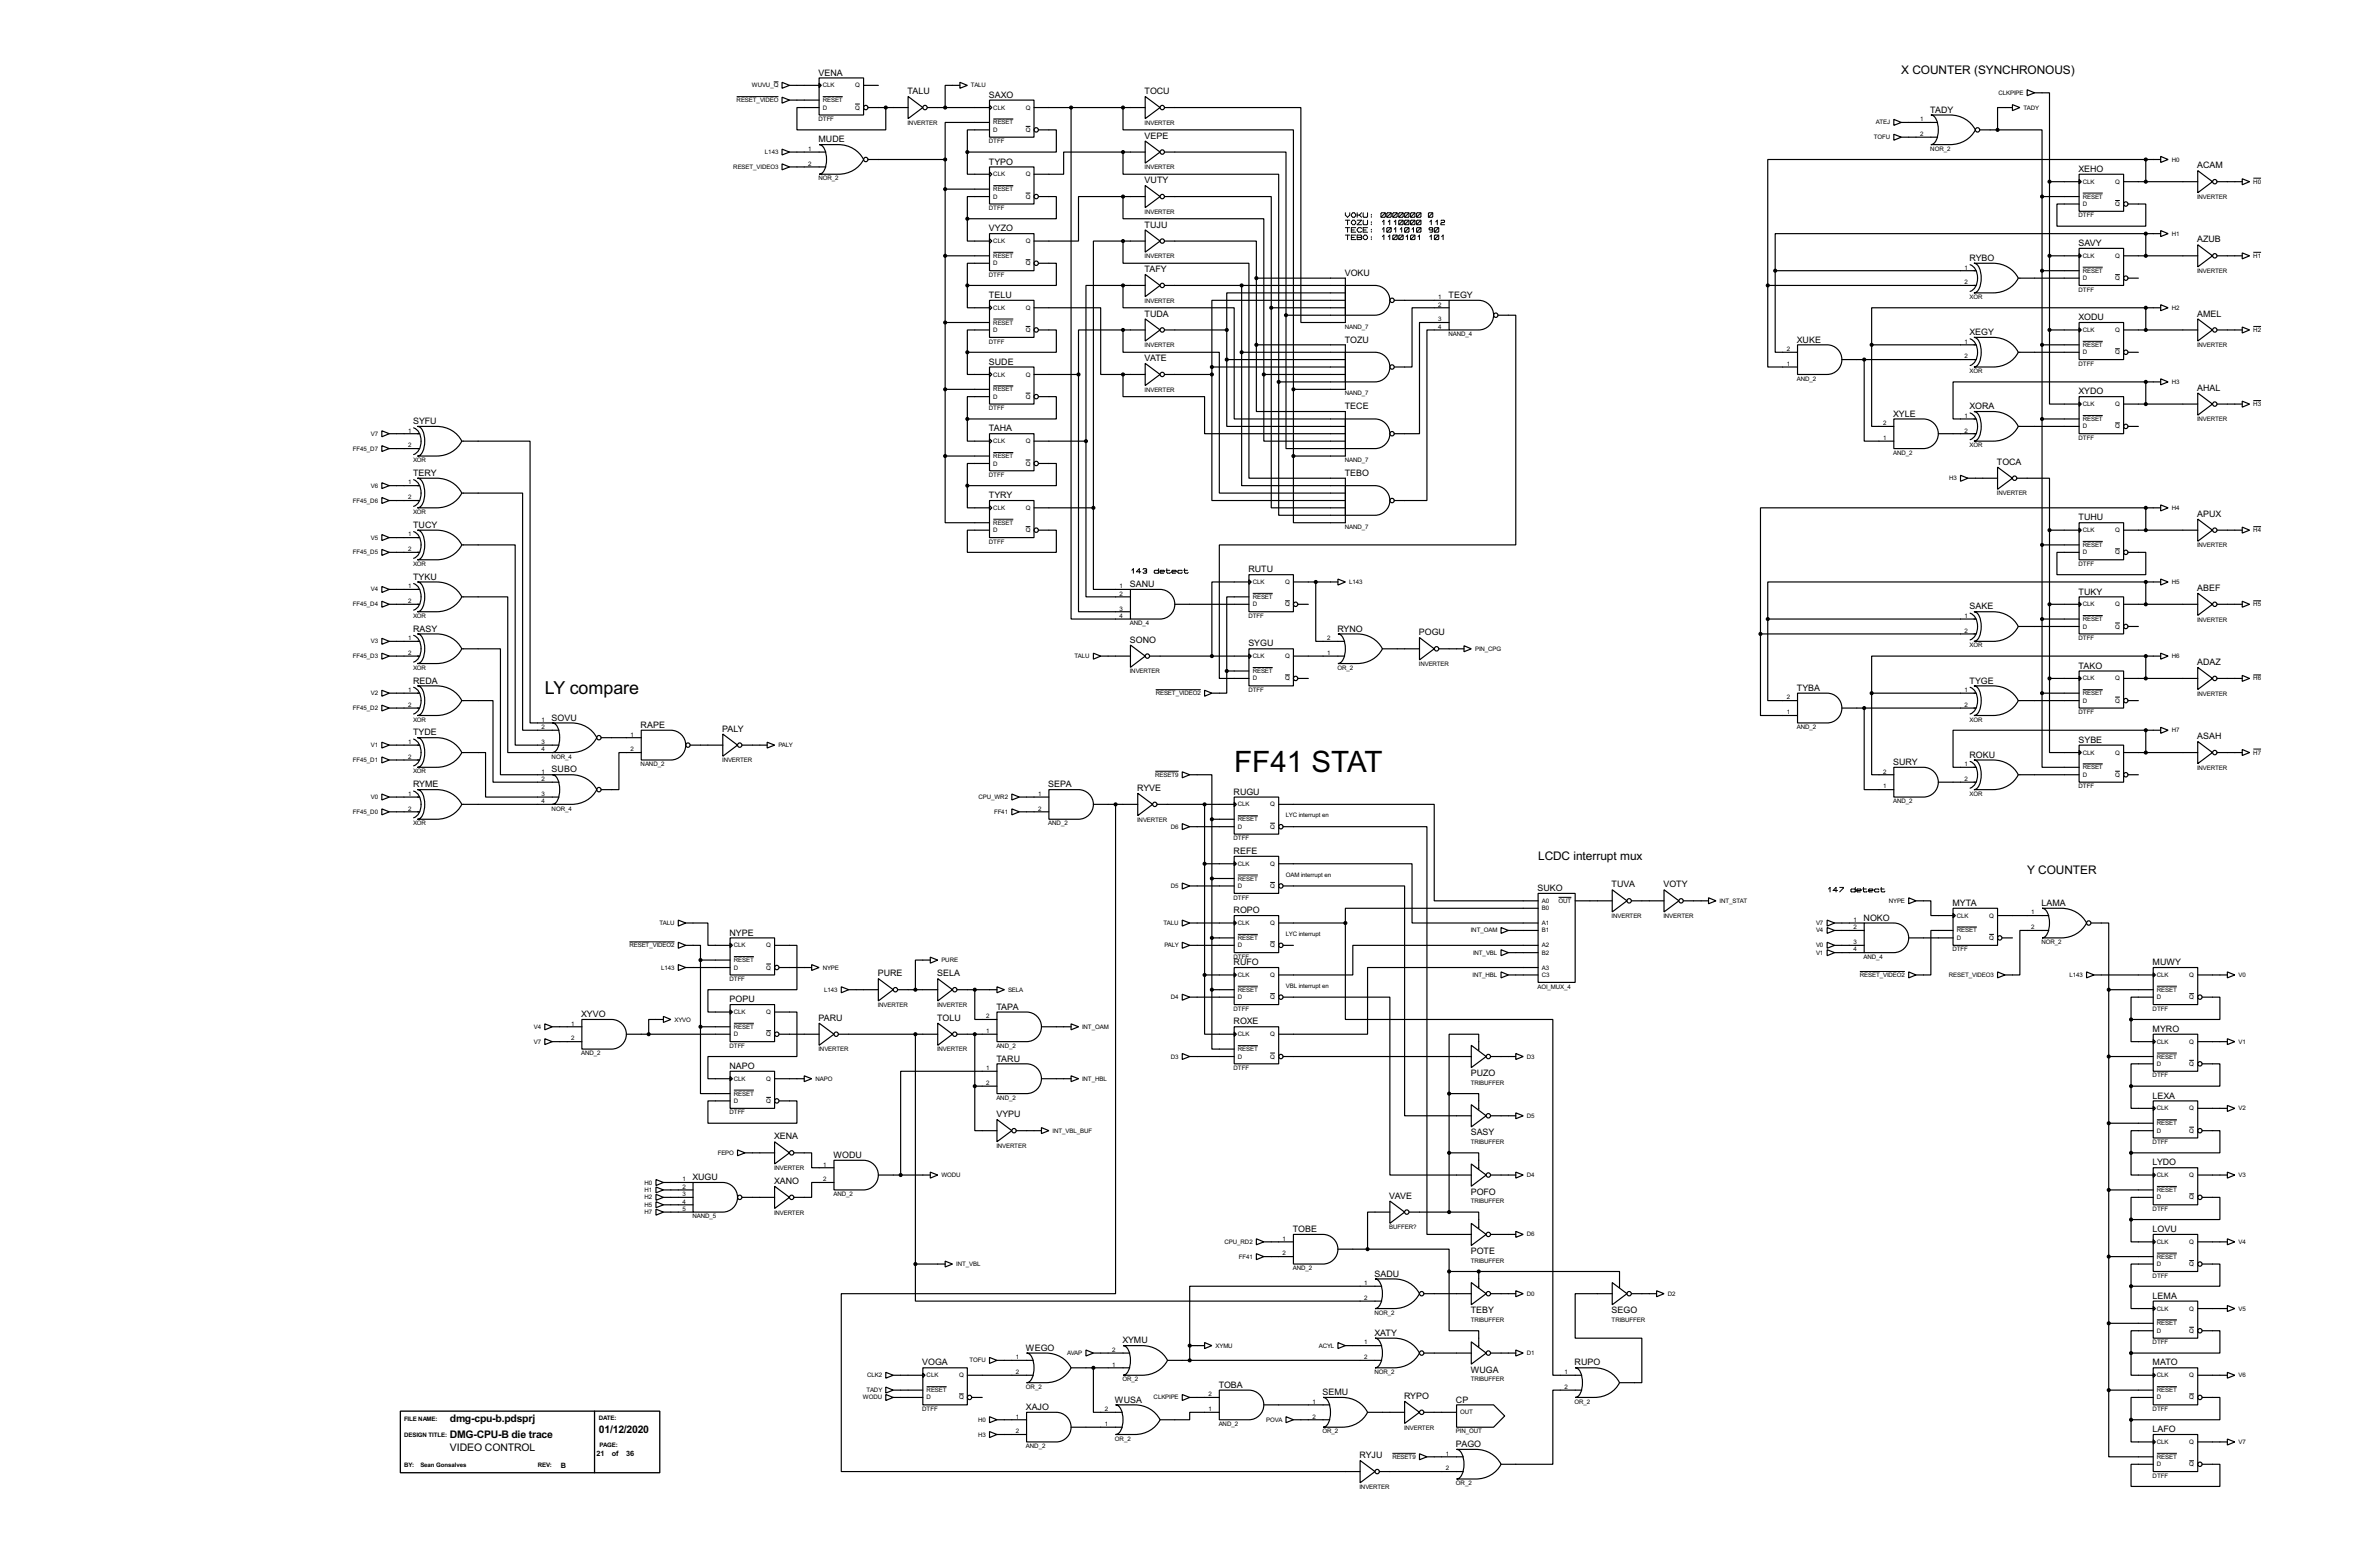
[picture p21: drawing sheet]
<svg xmlns="http://www.w3.org/2000/svg" width="815mm" height="536mm" viewBox="0 0 815 536" stroke-linecap="round" stroke-linejoin="round" font-family="sans-serif">
<defs><g id="words">
<text font-size="11.3" x="423" y="264.4">FF41 STAT</text>
<text font-size="6.9" x="186.7" y="238">LY compare</text>
<g font-size="4.6">
<text x="651.6" y="25.3">X COUNTER (SYNCHRONOUS)</text>
<text x="527.1" y="294.5">LCDC interrupt mux</text>
<text x="694.7" y="299.6">Y COUNTER</text>
</g>
<g font-size="4">
<text x="154.2" y="487.1">dmg-cpu-b.pdsprj</text>
<text x="205.3" y="491.2">01/12/2020</text>
<text x="154.2" y="497.3">VIDEO CONTROL</text>
<text x="154.2" y="492.9">DMG-CPU-B die trace</text>
</g>
<g font-size="3.4">
<text x="280.5" y="25.9">VENA</text>
<text x="311" y="32.3">TALU</text>
<text x="338.9" y="33.5">SAXO</text>
<text x="392.3" y="32.3">TOCU</text>
<text x="661.5" y="38.6">TADY</text>
<text x="392.3" y="47.5">VEPE</text>
<text x="280.5" y="48.7">MUDE</text>
<text x="338.9" y="56.4">TYPO</text>
<text x="712.3" y="58.9">XEHO</text>
<text x="753" y="57.7">ACAM</text>
<text x="392.3" y="62.8">VUTY</text>
<text x="392.3" y="78">TUJU</text>
<text x="338.9" y="79.2">VYZO</text>
<text x="753" y="83.1">AZUB</text>
<text x="675" y="89.4">RYBO</text>
<text x="712.3" y="84.3">SAVY</text>
<text x="392.3" y="93.2">TAFY</text>
<text x="460.9" y="94.5">VOKU</text>
<text x="338.9" y="102.1">TELU</text>
<text x="496.4" y="102.1">TEGY</text>
<text x="392.3" y="108.5">TUDA</text>
<text x="712.3" y="109.7">XODU</text>
<text x="753" y="108.5">AMEL</text>
<text x="460.9" y="117.4">TOZU</text>
<text x="615.8" y="117.4">XUKE</text>
<text x="675" y="114.8">XEGY</text>
<text x="338.9" y="124.9">SUDE</text>
<text x="392.3" y="123.7">VATE</text>
<text x="712.3" y="135.1">XYDO</text>
<text x="753" y="133.9">AHAL</text>
<text x="460.9" y="140.2">TECE</text>
<text x="648.8" y="142.8">XYLE</text>
<text x="675" y="140.2">XORA</text>
<text x="141.6" y="145.3">SYFU</text>
<text x="338.9" y="147.8">TAHA</text>
<text x="684.4" y="159.3">TOCA</text>
<text x="141.6" y="163">TERY</text>
<text x="460.9" y="163">TEBO</text>
<text x="338.9" y="170.7">TYRY</text>
<text x="712.3" y="178.3">TUHU</text>
<text x="753" y="177.1">APUX</text>
<text x="141.6" y="180.9">TUCY</text>
<text x="427.8" y="196.1">RUTU</text>
<text x="141.6" y="198.6">TYKU</text>
<text x="387.2" y="201.2">SANU</text>
<text x="712.3" y="203.7">TUKY</text>
<text x="753" y="202.5">ABEF</text>
<text x="675" y="208.8">SAKE</text>
<text x="141.6" y="216.4">RASY</text>
<text x="387.2" y="220.2">SONO</text>
<text x="427.8" y="221.5">SYGU</text>
<text x="458.3" y="216.4">RYNO</text>
<text x="486.3" y="217.7">POGU</text>
<text x="753" y="227.9">ADAZ</text>
<text x="712.3" y="229.1">TAKO</text>
<text x="141.6" y="234.2">REDA</text>
<text x="615.8" y="236.7">TYBA</text>
<text x="675" y="234.2">TYGE</text>
<text x="141.6" y="252">TYDE</text>
<text x="189.1" y="246.9">SOVU</text>
<text x="219.6" y="249.4">RAPE</text>
<text x="247.5" y="250.7">PALY</text>
<text x="712.3" y="254.5">SYBE</text>
<text x="753" y="253.3">ASAH</text>
<text x="648.8" y="262.1">SURY</text>
<text x="675" y="259.6">ROKU</text>
<text x="141.6" y="269.8">RYME</text>
<text x="189.1" y="264.7">SUBO</text>
<text x="359.3" y="269.8">SEPA</text>
<text x="389.7" y="271">RYVE</text>
<text x="422.8" y="272.3">RUGU</text>
<text x="422.8" y="292.6">REFE</text>
<text x="526.9" y="305.3">SUKO</text>
<text x="552.3" y="304.1">TUVA</text>
<text x="570.1" y="304.1">VOTY</text>
<text x="669.1" y="310.4">MYTA</text>
<text x="699.6" y="310.4">LAMA</text>
<text x="422.8" y="312.9">ROPO</text>
<text x="638.7" y="315.5">NOKO</text>
<text x="250" y="320.6">NYPE</text>
<text x="300.8" y="334.5">PURE</text>
<text x="321.2" y="334.5">SELA</text>
<text x="422.8" y="330.7">RUFO</text>
<text x="737.7" y="330.7">MUWY</text>
<text x="250" y="343.4">POPU</text>
<text x="341.5" y="346">TAPA</text>
<text x="199.2" y="348.5">XYVO</text>
<text x="280.5" y="349.8">PARU</text>
<text x="321.2" y="349.8">TOLU</text>
<text x="422.8" y="351">ROXE</text>
<text x="737.7" y="353.6">MYRO</text>
<text x="341.5" y="363.7">TARU</text>
<text x="250" y="366.3">NAPO</text>
<text x="504" y="368.8">PUZO</text>
<text x="737.7" y="376.4">LEXA</text>
<text x="341.5" y="382.8">VYPU</text>
<text x="504" y="389.1">SASY</text>
<text x="265.3" y="390.4">XENA</text>
<text x="285.6" y="396.8">WODU</text>
<text x="737.7" y="399.3">LYDO</text>
<text x="237.3" y="404.4">XUGU</text>
<text x="265.3" y="405.7">XANO</text>
<text x="476.1" y="410.7">VAVE</text>
<text x="504" y="409.4">POFO</text>
<text x="443.1" y="422.2">TOBE</text>
<text x="737.7" y="422.2">LOVU</text>
<text x="504" y="429.7">POTE</text>
<text x="471" y="437.4">SADU</text>
<text x="737.7" y="445">LEMA</text>
<text x="504" y="450">TEBY</text>
<text x="552.3" y="450">SEGO</text>
<text x="384.7" y="460.3">XYMU</text>
<text x="471" y="457.7">XATY</text>
<text x="316.1" y="467.9">VOGA</text>
<text x="351.6" y="462.8">WEGO</text>
<text x="539.6" y="467.9">RUPO</text>
<text x="737.7" y="467.9">MATO</text>
<text x="504" y="470.4">WUGA</text>
<text x="417.7" y="475.5">TOBA</text>
<text x="453.2" y="478">SEMU</text>
<text x="481.2" y="479.3">RYPO</text>
<text x="351.6" y="483.1">XAJO</text>
<text x="382.1" y="480.6">WUSA</text>
<text x="499" y="480.6">CP</text>
<text x="737.7" y="490.7">LAFO</text>
<text x="499" y="495.8">PAGO</text>
<text x="465.9" y="499.6">RYJU</text>
</g>
<g font-size="2.8">
<text x="192.2" y="502.9">B</text>
<text x="204.4" y="498.9">21</text>
<text x="209.7" y="498.9">of</text>
<text x="214.6" y="498.9">36</text>
</g>
<g font-size="2.4">
<text x="257.7" y="30">WUVU_Q</text>
<text x="282" y="30">CLK</text>
<text x="293.1" y="30">Q</text>
<text x="332.8" y="30">TALU</text>
<text x="252.5" y="35">RESET_VIDEO</text>
<text x="282" y="35">RESET</text>
<text x="684.9" y="32.5">CLKPIPE</text>
<text x="280.5" y="41.5">DTFF</text>
<text x="282" y="37.5">D</text>
<text x="293.1" y="37.5">Q</text>
<text x="340.4" y="37.5">CLK</text>
<text x="351.5" y="37.5">Q</text>
<text x="658" y="41.6">1</text>
<text x="693.5" y="37.5">TADY</text>
<text x="311" y="42.8">INVERTER</text>
<text x="340.4" y="45.2">D</text>
<text x="340.4" y="42.7">RESET</text>
<text x="351.5" y="45.2">Q</text>
<text x="392.3" y="42.8">INVERTER</text>
<text x="642.2" y="47.7">TOFU</text>
<text x="642.9" y="42.7">ATEJ</text>
<text x="658" y="46.6">2</text>
<text x="262.2" y="52.8">L143</text>
<text x="277" y="51.7">1</text>
<text x="338.9" y="49.1">DTFF</text>
<text x="661.5" y="51.6">NOR_2</text>
<text x="251.3" y="57.9">RESET_VIDEO3</text>
<text x="277" y="56.8">2</text>
<text x="392.3" y="58">INVERTER</text>
<text x="744.3" y="55.4">H0</text>
<text x="280.5" y="61.8">NOR_2</text>
<text x="340.4" y="60.4">CLK</text>
<text x="340.4" y="65.5">RESET</text>
<text x="351.5" y="60.4">Q</text>
<text x="713.8" y="62.9">CLK</text>
<text x="724.9" y="62.9">Q</text>
<text x="772.2" y="62.9">H0</text>
<text x="338.9" y="72">DTFF</text>
<text x="340.4" y="68.1">D</text>
<text x="351.5" y="68.1">Q</text>
<text x="713.8" y="70.6">D</text>
<text x="713.8" y="68.1">RESET</text>
<text x="724.9" y="70.6">Q</text>
<text x="753" y="68.2">INVERTER</text>
<text x="392.3" y="73.3">INVERTER</text>
<text x="712.3" y="74.5">DTFF</text>
<text x="340.4" y="83.3">CLK</text>
<text x="351.5" y="83.3">Q</text>
<text x="744.3" y="80.8">H1</text>
<text x="340.4" y="88.3">RESET</text>
<text x="392.3" y="88.5">INVERTER</text>
<text x="713.8" y="88.3">CLK</text>
<text x="724.9" y="88.3">Q</text>
<text x="772.2" y="88.3">H1</text>
<text x="338.9" y="94.9">DTFF</text>
<text x="340.4" y="90.9">D</text>
<text x="351.5" y="90.9">Q</text>
<text x="673.3" y="92.4">1</text>
<text x="713.8" y="96">D</text>
<text x="713.8" y="93.5">RESET</text>
<text x="724.9" y="96">Q</text>
<text x="753" y="93.6">INVERTER</text>
<text x="673.3" y="97.4">2</text>
<text x="712.3" y="99.9">DTFF</text>
<text x="340.4" y="106.2">CLK</text>
<text x="351.5" y="106.2">Q</text>
<text x="392.3" y="103.7">INVERTER</text>
<text x="492.9" y="102.5">1</text>
<text x="492.9" y="105.1">2</text>
<text x="675" y="102.4">XOR</text>
<text x="744.3" y="106.2">H2</text>
<text x="340.4" y="113.7">D</text>
<text x="340.4" y="111.2">RESET</text>
<text x="351.5" y="113.7">Q</text>
<text x="460.9" y="112.6">NAND_7</text>
<text x="492.9" y="110.1">3</text>
<text x="492.9" y="112.7">4</text>
<text x="713.8" y="113.7">CLK</text>
<text x="724.9" y="113.7">Q</text>
<text x="772.2" y="113.7">H2</text>
<text x="338.9" y="117.7">DTFF</text>
<text x="392.3" y="119">INVERTER</text>
<text x="496.4" y="115.1">NAND_4</text>
<text x="673.3" y="117.8">1</text>
<text x="713.8" y="118.9">RESET</text>
<text x="753" y="119">INVERTER</text>
<text x="612.3" y="125.4">1</text>
<text x="612.3" y="120.3">2</text>
<text x="673.3" y="122.8">2</text>
<text x="712.3" y="125.3">DTFF</text>
<text x="713.8" y="121.4">D</text>
<text x="724.9" y="121.4">Q</text>
<text x="340.4" y="129">CLK</text>
<text x="351.5" y="129">Q</text>
<text x="615.8" y="130.4">AND_2</text>
<text x="675" y="127.8">XOR</text>
<text x="744.3" y="131.6">H3</text>
<text x="340.4" y="136.6">D</text>
<text x="340.4" y="134.1">RESET</text>
<text x="351.5" y="136.6">Q</text>
<text x="392.3" y="134.2">INVERTER</text>
<text x="460.9" y="135.5">NAND_7</text>
<text x="338.9" y="140.5">DTFF</text>
<text x="673.3" y="143.2">1</text>
<text x="713.8" y="139.1">CLK</text>
<text x="724.9" y="139.1">Q</text>
<text x="772.2" y="139.1">H3</text>
<text x="127.1" y="149.3">V7</text>
<text x="139.9" y="148.2">1</text>
<text x="645.3" y="145.7">2</text>
<text x="673.3" y="148.2">2</text>
<text x="713.8" y="146.8">D</text>
<text x="713.8" y="144.3">RESET</text>
<text x="724.9" y="146.8">Q</text>
<text x="753" y="144.4">INVERTER</text>
<text x="121" y="154.4">FF45_D7</text>
<text x="139.9" y="153.3">2</text>
<text x="340.4" y="151.8">CLK</text>
<text x="351.5" y="151.8">Q</text>
<text x="645.3" y="150.8">1</text>
<text x="648.8" y="155.8">AND_2</text>
<text x="675" y="153.2">XOR</text>
<text x="712.3" y="150.7">DTFF</text>
<text x="141.6" y="158.4">XOR</text>
<text x="340.4" y="159.5">D</text>
<text x="340.4" y="157">RESET</text>
<text x="351.5" y="159.5">Q</text>
<text x="460.9" y="158.4">NAND_7</text>
<text x="127.1" y="167.1">V6</text>
<text x="139.9" y="166">1</text>
<text x="338.9" y="163.4">DTFF</text>
<text x="668" y="164.5">H3</text>
<text x="121" y="172.2">FF45_D6</text>
<text x="139.9" y="171.1">2</text>
<text x="684.4" y="169.8">INVERTER</text>
<text x="141.6" y="176.1">XOR</text>
<text x="340.4" y="174.7">CLK</text>
<text x="340.4" y="179.8">RESET</text>
<text x="351.5" y="174.7">Q</text>
<text x="744.3" y="174.7">H4</text>
<text x="127.1" y="184.9">V5</text>
<text x="139.9" y="183.8">1</text>
<text x="340.4" y="182.4">D</text>
<text x="351.5" y="182.4">Q</text>
<text x="460.9" y="181.2">NAND_7</text>
<text x="713.8" y="182.4">CLK</text>
<text x="724.9" y="182.4">Q</text>
<text x="772.2" y="182.4">H4</text>
<text x="121" y="190">FF45_D5</text>
<text x="139.9" y="188.9">2</text>
<text x="338.9" y="186.3">DTFF</text>
<text x="713.8" y="190">D</text>
<text x="713.8" y="187.4">RESET</text>
<text x="724.9" y="190">Q</text>
<text x="753" y="187.6">INVERTER</text>
<text x="141.6" y="193.9">XOR</text>
<text x="712.3" y="193.9">DTFF</text>
<text x="127.1" y="202.7">V4</text>
<text x="139.9" y="201.6">1</text>
<text x="383.7" y="201.6">1</text>
<text x="429.3" y="200.1">CLK</text>
<text x="440.4" y="200.1">Q</text>
<text x="462.3" y="200.1">L143</text>
<text x="744.3" y="200.1">H5</text>
<text x="121" y="207.8">FF45_D4</text>
<text x="139.9" y="206.7">2</text>
<text x="383.7" y="204.1">2</text>
<text x="383.7" y="209.2">3</text>
<text x="429.3" y="207.8">D</text>
<text x="429.3" y="205.2">RESET</text>
<text x="440.4" y="207.8">Q</text>
<text x="713.8" y="207.8">CLK</text>
<text x="724.9" y="207.8">Q</text>
<text x="772.2" y="207.8">H5</text>
<text x="141.6" y="211.7">XOR</text>
<text x="383.7" y="211.7">4</text>
<text x="387.2" y="214.2">AND_4</text>
<text x="427.8" y="211.7">DTFF</text>
<text x="673.3" y="211.7">1</text>
<text x="713.8" y="215.4">D</text>
<text x="713.8" y="212.8">RESET</text>
<text x="724.9" y="215.4">Q</text>
<text x="753" y="213">INVERTER</text>
<text x="127.1" y="220.5">V3</text>
<text x="139.9" y="219.4">1</text>
<text x="454.8" y="219.4">2</text>
<text x="673.3" y="216.8">2</text>
<text x="675" y="221.9">XOR</text>
<text x="712.3" y="219.3">DTFF</text>
<text x="121" y="225.5">FF45_D3</text>
<text x="139.9" y="224.4">2</text>
<text x="368.3" y="225.5">TALU</text>
<text x="429.3" y="225.5">CLK</text>
<text x="440.4" y="225.5">Q</text>
<text x="454.8" y="224.4">1</text>
<text x="505.5" y="223">PIN_CPG</text>
<text x="744.3" y="225.5">H6</text>
<text x="141.6" y="229.5">XOR</text>
<text x="387.2" y="230.8">INVERTER</text>
<text x="429.3" y="233.2">D</text>
<text x="429.3" y="230.6">RESET</text>
<text x="440.4" y="233.2">Q</text>
<text x="458.3" y="229.5">OR_2</text>
<text x="486.3" y="228.2">INVERTER</text>
<text x="713.8" y="233.2">CLK</text>
<text x="724.9" y="233.2">Q</text>
<text x="772.2" y="233.2">H6</text>
<text x="127.1" y="238.2">V2</text>
<text x="139.9" y="237.1">1</text>
<text x="396.1" y="238.2">RESET_VIDEO2</text>
<text x="427.8" y="237.1">DTFF</text>
<text x="612.3" y="239.7">2</text>
<text x="673.3" y="237.1">1</text>
<text x="713.8" y="238.2">RESET</text>
<text x="753" y="238.4">INVERTER</text>
<text x="121" y="243.3">FF45_D2</text>
<text x="139.9" y="242.2">2</text>
<text x="612.3" y="244.8">1</text>
<text x="673.3" y="242.2">2</text>
<text x="712.3" y="244.7">DTFF</text>
<text x="713.8" y="240.8">D</text>
<text x="724.9" y="240.8">Q</text>
<text x="141.6" y="247.3">XOR</text>
<text x="185.6" y="247.3">1</text>
<text x="185.6" y="249.8">2</text>
<text x="615.8" y="249.8">AND_2</text>
<text x="675" y="247.3">XOR</text>
<text x="744.3" y="250.9">H7</text>
<text x="127.1" y="256">V1</text>
<text x="139.9" y="254.9">1</text>
<text x="185.6" y="254.9">3</text>
<text x="185.6" y="257.5">4</text>
<text x="216.1" y="252.4">1</text>
<text x="216.1" y="257.5">2</text>
<text x="266.8" y="256">PALY</text>
<text x="121" y="261.1">FF45_D1</text>
<text x="139.9" y="260">2</text>
<text x="189.1" y="260">NOR_4</text>
<text x="219.6" y="262.5">NAND_2</text>
<text x="247.5" y="261.2">INVERTER</text>
<text x="673.3" y="262.5">1</text>
<text x="713.8" y="258.6">CLK</text>
<text x="713.8" y="263.6">RESET</text>
<text x="724.9" y="258.6">Q</text>
<text x="753" y="263.8">INVERTER</text>
<text x="772.2" y="258.6">H7</text>
<text x="141.6" y="265">XOR</text>
<text x="185.6" y="265.1">1</text>
<text x="185.6" y="267.6">2</text>
<text x="395.9" y="266.2">RESET9</text>
<text x="645.3" y="265.1">2</text>
<text x="673.3" y="267.6">2</text>
<text x="713.8" y="266.2">D</text>
<text x="724.9" y="266.2">Q</text>
<text x="127.1" y="273.8">V0</text>
<text x="139.9" y="272.7">1</text>
<text x="185.6" y="272.7">3</text>
<text x="185.6" y="275.2">4</text>
<text x="335.3" y="273.8">CPU_WR2</text>
<text x="355.8" y="272.7">1</text>
<text x="645.3" y="270.2">1</text>
<text x="648.8" y="275.2">AND_2</text>
<text x="675" y="272.7">XOR</text>
<text x="712.3" y="270.1">DTFF</text>
<text x="121" y="278.9">FF45_D0</text>
<text x="139.9" y="277.8">2</text>
<text x="189.1" y="277.7">NOR_4</text>
<text x="340.7" y="278.9">FF41</text>
<text x="355.8" y="277.8">2</text>
<text x="389.7" y="281.6">INVERTER</text>
<text x="424.2" y="276.3">CLK</text>
<text x="424.2" y="281.4">RESET</text>
<text x="435.3" y="276.3">Q</text>
<text x="440.7" y="280.1">LYC interrupt en</text>
<text x="141.6" y="282.8">XOR</text>
<text x="359.3" y="282.8">AND_2</text>
<text x="401.3" y="284">D6</text>
<text x="422.8" y="287.9">DTFF</text>
<text x="424.2" y="284">D</text>
<text x="435.3" y="284">Q</text>
<text x="424.2" y="296.7">CLK</text>
<text x="435.3" y="296.7">Q</text>
<text x="401.3" y="304.3">D5</text>
<text x="424.2" y="304.3">D</text>
<text x="424.2" y="301.7">RESET</text>
<text x="435.3" y="304.3">Q</text>
<text x="440.7" y="300.4">OAM interrupt en</text>
<text x="422.8" y="308.2">DTFF</text>
<text x="528.4" y="309.4">A0</text>
<text x="528.4" y="311.9">B0</text>
<text x="534.1" y="309.4">OUT</text>
<text x="589.3" y="309.4">INT_STAT</text>
<text x="647.3" y="309.4">NYPE</text>
<text x="226" y="317">TALU</text>
<text x="398.8" y="317">TALU</text>
<text x="424.2" y="317">CLK</text>
<text x="435.3" y="317">Q</text>
<text x="528.4" y="317">A1</text>
<text x="552.3" y="314.6">INVERTER</text>
<text x="570.1" y="314.6">INVERTER</text>
<text x="622.4" y="317">V7</text>
<text x="635.2" y="315.9">1</text>
<text x="670.6" y="314.4">CLK</text>
<text x="681.7" y="314.4">Q</text>
<text x="696.1" y="313.3">1</text>
<text x="424.2" y="322.1">RESET</text>
<text x="440.7" y="320.7">LYC interrupt</text>
<text x="504.1" y="319.5">INT_OAM</text>
<text x="528.4" y="319.5">B1</text>
<text x="622.4" y="319.5">V4</text>
<text x="635.2" y="318.4">2</text>
<text x="635.2" y="323.5">3</text>
<text x="670.6" y="322.1">D</text>
<text x="670.6" y="319.5">RESET</text>
<text x="681.7" y="322.1">Q</text>
<text x="696.1" y="318.4">2</text>
<text x="699.6" y="323.5">NOR_2</text>
<text x="215.7" y="324.6">RESET_VIDEO2</text>
<text x="251.5" y="324.6">CLK</text>
<text x="251.5" y="329.7">RESET</text>
<text x="262.6" y="324.6">Q</text>
<text x="322.6" y="329.7">PURE</text>
<text x="399.1" y="324.6">PALY</text>
<text x="422.8" y="328.5">DTFF</text>
<text x="424.2" y="324.6">D</text>
<text x="435.3" y="324.6">Q</text>
<text x="504.8" y="327.1">INT_VBL</text>
<text x="528.4" y="324.6">A2</text>
<text x="528.4" y="327.1">B2</text>
<text x="622.4" y="324.6">V0</text>
<text x="622.4" y="327.1">V1</text>
<text x="635.2" y="326">4</text>
<text x="638.7" y="328.5">AND_4</text>
<text x="669.1" y="326">DTFF</text>
<text x="226.6" y="332.2">L143</text>
<text x="251.5" y="332.2">D</text>
<text x="262.6" y="332.2">Q</text>
<text x="282" y="332.2">NYPE</text>
<text x="424.2" y="334.8">CLK</text>
<text x="435.3" y="334.8">Q</text>
<text x="504.7" y="334.8">INT_HBL</text>
<text x="528.4" y="332.2">A3</text>
<text x="528.4" y="334.8">C3</text>
<text x="637.4" y="334.8">RESET_VIDEO2</text>
<text x="667.9" y="334.8">RESET_VIDEO3</text>
<text x="709.2" y="334.8">L143</text>
<text x="739.2" y="334.8">CLK</text>
<text x="750.3" y="334.8">Q</text>
<text x="767.1" y="334.8">V0</text>
<text x="250" y="336.2">DTFF</text>
<text x="282.5" y="339.8">L143</text>
<text x="345.5" y="339.8">SELA</text>
<text x="424.2" y="339.8">RESET</text>
<text x="440.7" y="338.5">VBL interrupt en</text>
<text x="526.9" y="338.7">AOI_MUX_4</text>
<text x="739.2" y="339.8">RESET</text>
<text x="251.5" y="347.5">CLK</text>
<text x="262.6" y="347.5">Q</text>
<text x="300.8" y="345.1">INVERTER</text>
<text x="321.2" y="345.1">INVERTER</text>
<text x="401.3" y="342.4">D4</text>
<text x="422.8" y="346.3">DTFF</text>
<text x="424.2" y="342.4">D</text>
<text x="435.3" y="342.4">Q</text>
<text x="737.7" y="346.3">DTFF</text>
<text x="739.2" y="342.4">D</text>
<text x="750.3" y="342.4">Q</text>
<text x="183" y="352.5">V4</text>
<text x="195.8" y="351.4">1</text>
<text x="231.2" y="350">XYVO</text>
<text x="251.5" y="352.5">RESET</text>
<text x="338" y="354">1</text>
<text x="338" y="348.9">2</text>
<text x="370.9" y="352.5">INT_OAM</text>
<text x="183" y="357.6">V7</text>
<text x="195.8" y="356.5">2</text>
<text x="250" y="359">DTFF</text>
<text x="251.5" y="355.1">D</text>
<text x="262.6" y="355.1">Q</text>
<text x="341.5" y="359">AND_2</text>
<text x="424.2" y="355.1">CLK</text>
<text x="435.3" y="355.1">Q</text>
<text x="739.2" y="357.6">CLK</text>
<text x="750.3" y="357.6">Q</text>
<text x="767.1" y="357.6">V1</text>
<text x="199.2" y="361.6">AND_2</text>
<text x="280.5" y="360.3">INVERTER</text>
<text x="321.2" y="360.3">INVERTER</text>
<text x="401.3" y="362.7">D3</text>
<text x="424.2" y="362.7">D</text>
<text x="424.2" y="360.2">RESET</text>
<text x="435.3" y="362.7">Q</text>
<text x="523.3" y="362.7">D3</text>
<text x="739.2" y="365.2">D</text>
<text x="739.2" y="362.7">RESET</text>
<text x="750.3" y="365.2">Q</text>
<text x="251.5" y="370.3">CLK</text>
<text x="262.6" y="370.3">Q</text>
<text x="279.5" y="370.3">NAPO</text>
<text x="338" y="366.7">1</text>
<text x="338" y="371.8">2</text>
<text x="370.9" y="370.3">INT_HBL</text>
<text x="422.8" y="366.6">DTFF</text>
<text x="504" y="371.7">TRIBUFFER</text>
<text x="737.7" y="369.2">DTFF</text>
<text x="251.5" y="377.9">D</text>
<text x="251.5" y="375.4">RESET</text>
<text x="262.6" y="377.9">Q</text>
<text x="341.5" y="376.8">AND_2</text>
<text x="250" y="381.9">DTFF</text>
<text x="523.3" y="383">D5</text>
<text x="739.2" y="380.5">CLK</text>
<text x="750.3" y="380.5">Q</text>
<text x="767.1" y="380.5">V2</text>
<text x="360.7" y="388.1">INT_VBL_BUF</text>
<text x="739.2" y="388.1">D</text>
<text x="739.2" y="385.6">RESET</text>
<text x="750.3" y="388.1">Q</text>
<text x="246" y="395.7">FEPO</text>
<text x="341.5" y="393.3">INVERTER</text>
<text x="504" y="392">TRIBUFFER</text>
<text x="737.7" y="392">DTFF</text>
<text x="265.3" y="400.9">INVERTER</text>
<text x="282.1" y="399.7">1</text>
<text x="220.9" y="405.9">H0</text>
<text x="233.9" y="404.8">1</text>
<text x="233.9" y="407.3">2</text>
<text x="282.1" y="404.8">2</text>
<text x="322.6" y="403.3">WODU</text>
<text x="523.3" y="403.3">D4</text>
<text x="739.2" y="403.3">CLK</text>
<text x="750.3" y="403.3">Q</text>
<text x="767.1" y="403.3">V3</text>
<text x="220.9" y="408.4">H1</text>
<text x="220.9" y="413.5">H5</text>
<text x="220.9" y="411">H2</text>
<text x="233.9" y="409.9">3</text>
<text x="233.9" y="412.4">4</text>
<text x="285.6" y="409.8">AND_2</text>
<text x="504" y="412.4">TRIBUFFER</text>
<text x="739.2" y="411">D</text>
<text x="739.2" y="408.4">RESET</text>
<text x="750.3" y="411">Q</text>
<text x="220.9" y="416">H7</text>
<text x="233.9" y="414.9">5</text>
<text x="237.3" y="417.4">NAND_5</text>
<text x="265.3" y="416.2">INVERTER</text>
<text x="737.7" y="414.9">DTFF</text>
<text x="439.6" y="425.1">1</text>
<text x="476.1" y="421.3">BUFFER?</text>
<text x="523.3" y="423.7">D6</text>
<text x="419.7" y="426.2">CPU_RD2</text>
<text x="424.5" y="431.3">FF41</text>
<text x="439.6" y="430.2">2</text>
<text x="739.2" y="426.2">CLK</text>
<text x="739.2" y="431.3">RESET</text>
<text x="750.3" y="426.2">Q</text>
<text x="767.1" y="426.2">V4</text>
<text x="327.7" y="433.8">INT_VBL</text>
<text x="443.1" y="435.2">AND_2</text>
<text x="504" y="432.7">TRIBUFFER</text>
<text x="737.7" y="437.8">DTFF</text>
<text x="739.2" y="433.8">D</text>
<text x="750.3" y="433.8">Q</text>
<text x="467.5" y="440.3">1</text>
<text x="523.3" y="444">D0</text>
<text x="571.6" y="444">D2</text>
<text x="467.5" y="445.4">2</text>
<text x="739.2" y="449.1">CLK</text>
<text x="750.3" y="449.1">Q</text>
<text x="767.1" y="449.1">V5</text>
<text x="471" y="450.5">NOR_2</text>
<text x="504" y="453">TRIBUFFER</text>
<text x="552.3" y="453">TRIBUFFER</text>
<text x="739.2" y="454.1">RESET</text>
<text x="416.6" y="461.8">XYMU</text>
<text x="452" y="461.8">ACYL</text>
<text x="467.5" y="460.7">1</text>
<text x="737.7" y="460.6">DTFF</text>
<text x="739.2" y="456.7">D</text>
<text x="750.3" y="456.7">Q</text>
<text x="332.3" y="466.8">TOFU</text>
<text x="348.2" y="465.7">1</text>
<text x="365.8" y="464.3">AVAP</text>
<text x="381.2" y="463.2">2</text>
<text x="467.5" y="465.7">2</text>
<text x="523.3" y="464.3">D1</text>
<text x="297.2" y="471.9">CLK2</text>
<text x="317.6" y="471.9">CLK</text>
<text x="328.7" y="471.9">Q</text>
<text x="348.2" y="470.8">2</text>
<text x="381.2" y="468.3">1</text>
<text x="384.7" y="473.3">OR_2</text>
<text x="471" y="470.8">NOR_2</text>
<text x="504" y="473.3">TRIBUFFER</text>
<text x="536.1" y="470.8">1</text>
<text x="739.2" y="471.9">CLK</text>
<text x="750.3" y="471.9">Q</text>
<text x="767.1" y="471.9">V6</text>
<text x="295.7" y="479.5">WODU</text>
<text x="297" y="477">TADY</text>
<text x="317.6" y="479.5">D</text>
<text x="317.6" y="477">RESET</text>
<text x="328.7" y="479.5">Q</text>
<text x="351.6" y="475.9">OR_2</text>
<text x="395.4" y="479.5">CLKPIPE</text>
<text x="414.2" y="478.4">2</text>
<text x="536.1" y="475.9">2</text>
<text x="739.2" y="479.5">D</text>
<text x="739.2" y="477">RESET</text>
<text x="750.3" y="479.5">Q</text>
<text x="316.1" y="483.5">DTFF</text>
<text x="378.6" y="483.5">2</text>
<text x="414.2" y="483.5">1</text>
<text x="449.8" y="481">1</text>
<text x="500.4" y="484.6">OUT</text>
<text x="539.6" y="480.9">OR_2</text>
<text x="737.7" y="483.5">DTFF</text>
<text x="138.5" y="487">FILE NAME:</text>
<text x="205.3" y="486.4">DATE:</text>
<text x="335.2" y="487.2">H0</text>
<text x="348.2" y="486.1">1</text>
<text x="348.2" y="491.1">2</text>
<text x="378.6" y="488.6">1</text>
<text x="417.7" y="488.6">AND_2</text>
<text x="434" y="487.2">POVA</text>
<text x="449.8" y="486.1">2</text>
<text x="453.2" y="491.1">OR_2</text>
<text x="481.2" y="489.8">INVERTER</text>
<text x="499" y="491.1">PIN_OUT</text>
<text x="138.5" y="492.4">DESIGN TITLE:</text>
<text x="205.5" y="495.8">PAGE:</text>
<text x="335.2" y="492.2">H3</text>
<text x="351.6" y="496.2">AND_2</text>
<text x="382.1" y="493.6">OR_2</text>
<text x="739.2" y="494.8">CLK</text>
<text x="750.3" y="494.8">Q</text>
<text x="767.1" y="494.8">V7</text>
<text x="138.5" y="502.7">BY:</text>
<text x="144.1" y="502.7">Sean Gonsalves</text>
<text x="184.3" y="502.8">REV:</text>
<text x="477.2" y="499.9">RESET9</text>
<text x="495.5" y="498.8">1</text>
<text x="495.5" y="503.8">2</text>
<text x="739.2" y="502.4">D</text>
<text x="739.2" y="499.9">RESET</text>
<text x="750.3" y="502.4">Q</text>
<text x="499" y="508.9">OR_2</text>
<text x="737.7" y="506.3">DTFF</text>
<text x="465.9" y="510.2">INVERTER</text>
</g>
</g></defs>
<g fill="none" stroke="#000" stroke-width=".4">
<path d="M268 33.3l2.6 1-2.6 1.1zM268 28.2l2.6 1.1-2.6 1zM270.6 34.3h10.1M270.6 29.3h10.1M280.7 26.7h15.3v12.7h-15.3zM280.7 28.5l.8 .8-.8 .7zM280.7 36.9h-7.6v7.6h30.5v-7.6M296 29.3h5M297.5 36.9h13.7M311.2 33.1l5.1 3.8-5.1 3.8zM317.8 36.9h21.3M329 28.2l2.5 1.1-2.5 1z"/>
<path d="M329 29.3h-5.1v7.6M339.1 34.3h15.3v12.7h-15.3zM339.1 36.1l.8 .8-.8 .7zM354.4 36.9h38.1M367.1 36.9v175.2h20.3M384.9 36.9v7.6h58.4v88.9M392.5 33.1l5.1 3.8-5.1 3.8zM399.1 36.9h46.7v73.6h15.3v-15.2h-30.5M661.7 39.4h6.6a9.6 9.6 0 0 1 8.7 5.1 9.6 9.6 0 0 1-8.7 5.1h-6.6a3.2 3.2 0 0 0 2.4-3.2 7.7 7.7 0 0 0-1.4-6.6zM689.7 35.9l2.5 1-2.5 1zM689.7 36.9h-5.1v7.6M694.7 30.8l2.6 1-2.6 1z"/>
<path d="M697.3 31.8h5.1v30.5M268 51.1l2.6 1-2.6 1zM268 56.2l2.6 1-2.6 1zM270.6 52.1h12.4M270.6 57.2h12.4M280.7 49.6h6.6a9.6 9.6 0 0 1 8.7 5.1 9.6 9.6 0 0 1-8.7 5h-6.6a3.2 3.2 0 0 0 2.4-3.1 7.7 7.7 0 0 0-1.4-6.6zM297.5 54.7h26.4M323.9 54.7v101.6M331.5 52.1v7.6h7.6M339.1 57.2h15.3v12.7h-15.3zM339.1 59l.8 .7-.8 .8zM339.1 44.5h-7.6v7.6"/>
<path d="M339.1 42h-15.2v12.7M355.9 44.5h6.1v7.6h-30.5M384.9 52.1h-20.4v7.6h-10.1M384.9 52.1v7.6h53.3v71.2M384.9 52.1h7.6M392.5 48.3l5.1 3.8-5.1 3.8zM399.1 52.1h41.6v55.9M649 46l2.6 1-2.6 1.1zM649 40.9l2.6 1.1-2.6 1zM651.6 47h12.4M651.6 42h12.4M678.5 44.5h6.1"/>
<path d="M684.6 44.5h15.2v22.9M712.5 59.7h15.3v12.7h-15.3zM735.4 54.7h-129.6v43.1M735.4 54.7h5.1M735.4 54.7v7.6M740.5 53.6l2.5 1.1-2.5 1zM753.2 58.5l5 3.8-5 3.8zM323.9 64.8h15.2M331.5 75v7.6h7.6M339.1 67.4h-7.6v7.6M355.9 67.4h6.1v7.6h-30.5M384.9 67.4h-15.3v15.2h-15.2"/>
<path d="M384.9 67.4v7.6h48.2v53.3M384.9 67.4h7.6M392.5 78.8l5.1 3.8-5.1 3.8zM392.5 63.6l5.1 3.8-5.1 3.8zM399.1 67.4h36.6v38.1M699.8 67.4h12.7M699.8 67.4v170.1M702.4 62.3v50.8M702.4 62.3h10.1M712.5 61.5l.8 .8-.8 .7zM712.5 69.9h-7.6v7.6h30.5v-7.6h-6.1M727.8 62.3h25.4"/>
<path d="M740.5 79l2.5 1.1-2.5 1zM759.8 62.3h8.6M768.4 61.3l2.5 1-2.5 1zM323.9 87.7h15.2M331.5 97.8v7.7h7.6M339.1 80.1h15.3v12.7h-15.3zM339.1 81.8l.8 .8-.8 .8zM339.1 90.2h-7.6v7.6M355.9 90.2h6.1v7.6h-30.5M384.9 97.8h-12.7v53.4M384.9 97.8v7.7h38.1v38.1h38.1M384.9 82.6h-10.2v91.4"/>
<path d="M384.9 82.6v7.6h43.1v73.7h33.1v15.2h-17.8v-22.8M384.9 97.8h7.6M384.9 82.6h7.6M392.5 94l5.1 3.8-5.1 3.9zM399.1 82.6h31.5v12.7M399.1 97.8h62M425.5 97.8v22.9M430.6 95.3v22.9M461.1 97.8h10.1a5.1 5.1 0 0 1 5.1 5.1 5.1 5.1 0 0 1-5.1 5.1h-10.1zM605.8 97.8v28h10.2M605.8 97.8h71.4M608.4 92.8v27.9h7.6"/>
<path d="M608.4 92.8h68.8M675.2 90.7a5.5 5.5 0 0 1 1.4 8.1l-1.4 1.1M676.5 90.2h6.6a9.5 9.5 0 0 1 8.6 5.1 9.4 9.4 0 0 1-8.6 5.1h-6.6a3.2 3.2 0 0 0 2.3-3.2 7.9 7.9 0 0 0-1.3-6.6zM691.7 95.3h20.8M699.8 92.8h12.7M702.4 87.7h10.1M712.5 85.1h15.3v12.7h-15.3zM712.5 86.9l.8 .8-.8 .7zM727.8 87.7h25.4M729.3 95.3h3.5M735.4 80.1h-127v12.7M735.4 80.1h5.1"/>
<path d="M735.4 80.1v7.6M753.2 83.9l5 3.8-5 3.8zM759.8 87.7h8.6M768.4 86.7l2.5 1-2.5 1zM323.9 110.5h15.2M339.1 102.9h15.3v12.7h-15.3zM339.1 104.7l.8 .8-.8 .7zM339.1 113.1h-7.6v7.6M354.4 105.5h22.8v22.8h7.7M355.9 113.1h6.1v7.6h-30.5M384.9 113.1h-15.3v15.2M384.9 113.1v7.6h33v48.3h43.2"/>
<path d="M384.9 113.1h7.6M392.5 109.3l5.1 3.8-5.1 3.8zM399.1 113.1h21.3M420.4 113.1v10.1M430.6 118.2v22.8h30.5v15.3h-17.8M430.6 118.2h30.5v15.2h-17.8M435.7 105.5v68.5h25.4M435.7 105.5h25.4M440.7 108v45.7h20.4M440.7 108h20.4M461.1 100.4h-40.7v12.7M461.1 102.9h-45.8v22.9"/>
<path d="M477.8 102.9h18.8M496.6 102.9h10.2a5.1 5.1 0 0 1 5.1 5.1 5.1 5.1 0 0 1-5.1 5.1h-10.2zM496.6 105.5h-12.7v20.3h-6.1M496.6 110.5h-10.1v38.1h-8.7M496.6 113.1h-7.6v58.4h-11.2M513.4 108h6.1v78.7h-101.6v45.8h10.1M616 118.2h10.2a5.1 5.1 0 0 1 5 5 5.1 5.1 0 0 1-5 5.1h-10.2zM641.4 118.2v27.9h7.6M641.4 118.2h35.8M675.2 116.1a5.5 5.5 0 0 1 1.4 8.1l-1.4 1.1M676.5 115.6h6.6a9.5 9.5 0 0 1 8.6 5.1 9.4 9.4 0 0 1-8.6 5.1h-6.6a3.2 3.2 0 0 0 2.3-3.2 7.9 7.9 0 0 0-1.3-6.6zM699.8 118.2h12.7"/>
<path d="M702.4 113.1v25.4h10.1M702.4 113.1h10.1M712.5 110.5h15.3v12.7h-15.3zM712.5 112.3l.8 .8-.8 .7zM727.8 113.1h25.4M735.4 105.5h-94v12.7M735.4 105.5h5.1M735.4 105.5v7.6M740.5 104.4l2.5 1.1-2.5 1zM753.2 109.3l5 3.8-5 3.8zM759.8 113.1h8.6M768.4 112.1l2.5 1-2.5 1z"/>
<path d="M323.9 133.4h15.2M331.5 120.7v7.6h7.6M339.1 125.8h15.3v12.7h-15.3zM339.1 127.6l.8 .7-.8 .8zM339.1 135.9h-7.6v7.7M354.4 128.3h15.2M355.9 135.9h6.1v7.7h-30.5M369.6 128.3v81.3h17.8M384.9 128.3v7.6h27.9v12.7h48.3M384.9 128.3h7.6M392.5 124.5l5.1 3.8-5.1 3.8zM399.1 128.3h16.2"/>
<path d="M415.3 128.3v43.2h45.8M415.3 125.8h45.8M415.3 125.8v2.5M420.4 123.2v22.9h40.7M420.4 123.2h40.7M425.5 120.7v45.7h35.6M425.5 120.7h35.6M433.1 128.3v22.9h28M433.1 128.3h28M438.2 130.9v45.7h22.9M438.2 130.9h22.9M443.3 133.4v22.9"/>
<path d="M461.1 120.7h10.1a5.1 5.1 0 0 1 5.1 5.1 5.1 5.1 0 0 1-5.1 5.1h-10.1zM631.2 123.2h46M638.9 123.2v28h10.1M691.7 120.7h20.8M712.5 135.9h15.3v12.7h-15.3zM712.5 137.7l.8 .8-.8 .7zM727.8 138.5h25.4M729.3 120.7h3.5M735.4 130.9h-66.1v12.7h7.9M735.4 130.9h5.1M735.4 130.9v7.6M740.5 129.8l2.5 1.1-2.5 1z"/>
<path d="M753.2 134.7l5 3.8-5 3.8zM759.8 138.5h8.6M768.4 137.5l2.5 1-2.5 1zM130.9 147.6l2.5 1-2.5 1.1zM130.9 152.7l2.5 1-2.5 1zM133.4 148.6h10.4M133.4 153.7h10.4M141.8 146.6a5.5 5.5 0 0 1 1.4 8.1l-1.4 1.1M143.1 146.1h6.6a9.4 9.4 0 0 1 8.6 5.1 9.5 9.5 0 0 1-8.6 5.1h-6.6a3.2 3.2 0 0 0 2.3-3.2 7.8 7.8 0 0 0-1.3-6.6zM158.3 151.2h23.4v96.5h7.6M323.9 156.3v22.8h15.2M323.9 156.3h15.2"/>
<path d="M331.5 143.6v7.6h7.6M339.1 148.6h15.3v12.7h-15.3zM339.1 150.4l.8 .8-.8 .7zM339.1 158.8h-7.6v7.6M354.4 151.2h17.8M355.9 158.8h6.1v7.6h-30.5M372.2 151.2v53.3h15.2M461.1 143.6h10.1a5.1 5.1 0 0 1 5.1 5 5.1 5.1 0 0 1-5.1 5.1h-10.1zM649 143.6h10.2a5.1 5.1 0 0 1 5.1 5 5.1 5.1 0 0 1-5.1 5.1h-10.2zM664.3 148.6h12.9M675.2 141.5a5.5 5.5 0 0 1 1.4 8.1l-1.4 1.1M676.5 141h6.6a9.5 9.5 0 0 1 8.6 5.1 9.4 9.4 0 0 1-8.6 5.1h-6.6a3.2 3.2 0 0 0 2.3-3.2 7.9 7.9 0 0 0-1.3-6.6z"/>
<path d="M691.7 146.1h20.8M699.8 143.6h12.7M729.3 146.1h3.5M130.9 165.4l2.5 1-2.5 1zM130.9 170.5l2.5 1-2.5 1zM133.4 166.4h10.4M133.4 171.5h10.4M141.8 164.4a5.5 5.5 0 0 1 1.4 8l-1.4 1.1M143.1 163.9h6.6a9.5 9.5 0 0 1 8.6 5.1 9.4 9.4 0 0 1-8.6 5h-6.6a3.1 3.1 0 0 0 2.3-3.1 7.9 7.9 0 0 0-1.3-6.6zM158.3 169h20.8v81.2h12.5M331.5 166.4v7.6h7.6M339.1 171.5h15.3v12.7h-15.3z"/>
<path d="M339.1 173.3l.8 .7-.8 .8zM354.4 174h20.3M374.7 174v28h12.7M461.1 166.4h10.1a5.1 5.1 0 0 1 5.1 5.1 5.1 5.1 0 0 1-5.1 5.1h-10.1zM671.9 162.9l2.5 1-2.5 1zM674.4 163.9h10.2M684.6 160.1l5.1 3.8-5.1 3.8zM691.2 163.9h11.2v17.8M712.5 179.1h15.3v12.7h-15.3zM735.4 174h-132.1v43.2M735.4 174h5.1M735.4 174v7.7"/>
<path d="M740.5 173l2.5 1-2.5 1.1zM753.2 177.9l5 3.8-5 3.8zM130.9 183.2l2.5 1-2.5 1zM130.9 188.3l2.5 1-2.5 1zM133.4 184.2h10.4M133.4 189.3h10.4M141.8 200a5.4 5.4 0 0 1 1.4 8l-1.4 1.1M141.8 182.2a5.5 5.5 0 0 1 1.4 8l-1.4 1.1M143.1 199.4h6.6a9.5 9.5 0 0 1 8.6 5.1 9.5 9.5 0 0 1-8.6 5.1h-6.6a3.2 3.2 0 0 0 2.3-3.1 7.9 7.9 0 0 0-1.3-6.7zM143.1 181.7h6.6a9.4 9.4 0 0 1 8.6 5 9.5 9.5 0 0 1-8.6 5.1h-6.6a3.2 3.2 0 0 0 2.3-3.1 7.8 7.8 0 0 0-1.3-6.6zM158.3 186.7h18.3v68.6h15M339.1 181.7h-7.6v7.6h30.5v-7.6h-6.1"/>
<path d="M428 196.9h15.3v12.7h-15.3zM428 198.7l.8 .7-.8 .8zM428 199.4h-12.7v25.4M443.3 199.4h15.2M450.9 199.4v20.4h9.9M458.5 198.4l2.6 1-2.6 1.1zM699.8 186.7h12.7M702.4 181.7h10.1M702.4 181.7v50.8M712.5 180.9l.8 .8-.8 .7zM712.5 189.3h-7.6v7.6h30.5v-7.6h-6.1M727.8 181.7h25.4"/>
<path d="M735.4 199.4h-129.6v12.7M735.4 199.4h5.1M735.4 199.4v7.7M740.5 198.4l2.5 1-2.5 1.1zM759.8 181.7h8.6M768.4 180.6l2.5 1.1-2.5 1zM130.9 201l2.5 1-2.5 1zM130.9 206l2.5 1.1-2.5 1zM130.9 218.7l2.5 1.1-2.5 1zM133.4 202h10.4M133.4 207.1h10.4M133.4 219.8h10.4"/>
<path d="M141.8 217.7a5.5 5.5 0 0 1 1.4 8.1l-1.4 1.1M143.1 217.2h6.6a9.5 9.5 0 0 1 8.6 5.1 9.4 9.4 0 0 1-8.6 5.1h-6.6a3.2 3.2 0 0 0 2.3-3.2 7.9 7.9 0 0 0-1.3-6.6zM158.3 204.5h15.7v53.4h15.3M387.4 202h10.2a5.1 5.1 0 0 1 5 5 5.1 5.1 0 0 1-5 5.1h-10.2zM402.6 207.1h25.4M428 204.5h-7.6v25.4M444.8 207.1h3.6M458.5 217.2h6.6a9.6 9.6 0 0 1 8.7 5.1 9.6 9.6 0 0 1-8.7 5.1h-6.6a3.2 3.2 0 0 0 2.4-3.2 7.7 7.7 0 0 0-1.4-6.6zM486.5 218.5l5 3.8-5 3.8zM603.3 217.2v28h12.7M603.3 217.2h73.9M605.8 212.1v28h10.2"/>
<path d="M605.8 212.1h71.4M675.2 210.1a5.5 5.5 0 0 1 1.4 8.1l-1.4 1.1M676.5 209.6h6.6a9.4 9.4 0 0 1 8.6 5.1 9.5 9.5 0 0 1-8.6 5.1h-6.6a3.2 3.2 0 0 0 2.3-3.2 7.8 7.8 0 0 0-1.3-6.6zM691.7 214.7h20.8M699.8 212.1h12.7M702.4 207.1h10.1M712.5 204.5h15.3v12.7h-15.3zM712.5 206.3l.8 .8-.8 .7zM727.8 207.1h25.4M729.3 214.7h3.5M753.2 203.3l5 3.8-5 3.8zM759.8 207.1h8.6"/>
<path d="M768.4 206l2.5 1.1-2.5 1zM130.9 223.8l2.5 1-2.5 1.1zM130.9 236.5l2.5 1-2.5 1.1zM133.4 224.8h10.4M133.4 237.5h10.4M141.8 235.5a5.5 5.5 0 0 1 1.4 8.1l-1.4 1.1M143.1 235h6.6a9.4 9.4 0 0 1 8.6 5.1 9.5 9.5 0 0 1-8.6 5.1h-6.6a3.2 3.2 0 0 0 2.3-3.2 7.8 7.8 0 0 0-1.3-6.6zM158.3 222.3h13.2v43.2h17.8M374.7 223.8l2.5 1-2.5 1.1zM377.2 224.8h10.2M387.4 221l5.1 3.8-5.1 3.9zM394 224.8h34"/>
<path d="M412.8 236.5l2.5 1-2.5 1.1zM420.4 229.9v7.6h-5.1M420.4 229.9h7.6M428 222.3h15.3v12.7h-15.3zM428 224.1l.8 .7-.8 .8zM443.3 224.8h17.5M444.8 232.5h3.6M473.8 222.3h12.7M493.1 222.3h8.6M501.7 221.3l2.5 1-2.5 1zM616 237.5h10.2a5.1 5.1 0 0 1 5 5.1 5.1 5.1 0 0 1-5 5.1h-10.2zM641.4 237.5v28h7.6"/>
<path d="M641.4 237.5h35.8M675.2 235.5a5.5 5.5 0 0 1 1.4 8.1l-1.4 1.1M676.5 235h6.6a9.4 9.4 0 0 1 8.6 5.1 9.5 9.5 0 0 1-8.6 5.1h-6.6a3.2 3.2 0 0 0 2.3-3.2 7.8 7.8 0 0 0-1.3-6.6zM699.8 237.5v25.4h12.7M699.8 237.5h12.7M702.4 232.5v25.4h10.1M702.4 232.5h10.1M712.5 229.9h15.3v12.7h-15.3zM712.5 231.7l.8 .8-.8 .7zM727.8 232.5h25.4M735.4 224.8h-94v12.7M735.4 224.8h5.1"/>
<path d="M735.4 224.8v7.7M740.5 223.8l2.5 1-2.5 1.1zM753.2 228.7l5 3.8-5 3.8zM759.8 232.5h8.6M768.4 231.4l2.5 1.1-2.5 1zM130.9 259.4l2.5 1-2.5 1zM130.9 241.6l2.5 1-2.5 1zM130.9 254.3l2.5 1-2.5 1zM133.4 255.3h10.4M133.4 242.6h10.4M141.8 253.3a5.5 5.5 0 0 1 1.4 8l-1.4 1.1M143.1 252.8h6.6a9.5 9.5 0 0 1 8.6 5.1 9.4 9.4 0 0 1-8.6 5h-6.6a3.1 3.1 0 0 0 2.3-3.1 7.9 7.9 0 0 0-1.3-6.6z"/>
<path d="M158.3 240.1h10.7v27.9h22.6M158.3 257.9h8.1v15.2h25.2M189.3 247.7h6.6a9.5 9.5 0 0 1 8.6 5.1 9.5 9.5 0 0 1-8.6 5.1h-6.6a3.2 3.2 0 0 0 2.3-3.2 7.7 7.7 0 0 0-1.3-6.6zM206 252.8h13.8M219.8 250.2h10.1a5.1 5.1 0 0 1 5.1 5.1 5.1 5.1 0 0 1-5.1 5.1h-10.1zM219.8 257.9h-7.7v12.7h-6.1M236.5 255.3h11.2M247.7 251.5l5.1 3.8-5.1 3.8zM254.3 255.3h8.6M262.9 254.3l2.6 1-2.6 1zM631.2 242.6h46M638.9 242.6v28h10.1"/>
<path d="M691.7 240.1h20.8M712.5 255.3h15.3v12.7h-15.3zM712.5 257.1l.8 .8-.8 .7zM727.8 257.9h25.4M729.3 240.1h3.5M735.4 250.2h-66.1v12.7h7.9M735.4 250.2v7.7M735.4 250.2h5.1M740.5 249.2l2.5 1-2.5 1.1zM753.2 254.1l5 3.8-5 3.8zM759.8 257.9h8.6M768.4 256.8l2.5 1.1-2.5 1z"/>
<path d="M130.9 272.1l2.5 1-2.5 1zM130.9 277.2l2.5 1-2.5 1zM133.4 278.2h10.4M133.4 273.1h10.4M133.4 260.4h10.4M141.8 271.1a5.5 5.5 0 0 1 1.4 8l-1.4 1.1M143.1 270.6h6.6a9.4 9.4 0 0 1 8.6 5 9.5 9.5 0 0 1-8.6 5.1h-6.6a3.2 3.2 0 0 0 2.3-3.1 7.8 7.8 0 0 0-1.3-6.6zM158.3 275.6h31M189.3 265.5h6.6a9.6 9.6 0 0 1 8.6 5.1 9.5 9.5 0 0 1-8.6 5h-6.6a3.1 3.1 0 0 0 2.3-3.1 7.8 7.8 0 0 0-1.3-6.6zM346.8 277.2l2.5 1-2.5 1zM346.8 272.1l2.5 1-2.5 1zM349.3 278.2h10.2"/>
<path d="M349.3 273.1h10.2M359.5 270.6h10.1a5.1 5.1 0 0 1 5.1 5 5.1 5.1 0 0 1-5.1 5.1h-10.1zM374.7 275.6h15.2M382.3 275.6v167.7h-94v60.9h177.8M389.9 271.8l5.1 3.8-5.1 3.9zM396.5 275.6h26.5M405.2 264.5l2.5 1-2.5 1zM407.7 265.5h7.6v15.2M412.8 275.6v58.5M423 273.1h15.2v12.7h-15.2zM423 274.9l.7 .7-.7 .8zM438.2 275.6h53.3v33.1h35.6"/>
<path d="M649 262.9h10.2a5.1 5.1 0 0 1 5.1 5.1 5.1 5.1 0 0 1-5.1 5.1h-10.2zM664.3 268h12.9M675.2 260.9a5.5 5.5 0 0 1 1.4 8.1l-1.4 1.1M676.5 260.4h6.6a9.4 9.4 0 0 1 8.6 5.1 9.5 9.5 0 0 1-8.6 5.1h-6.6a3.2 3.2 0 0 0 2.3-3.2 7.8 7.8 0 0 0-1.3-6.6zM691.7 265.5h20.8M729.3 265.5h3.5M405.2 282.2l2.5 1.1-2.5 1zM407.7 283.3h15.3M412.8 296h10.2M415.3 280.7v58.4M415.3 280.7h7.7M423 293.4h15.2v12.7h-15.2z"/>
<path d="M423 295.2l.7 .8-.7 .7zM438.2 296h45.7v20.3h43.2M439.7 283.3h49.3v139.7h15.2M232.5 315.3l2.5 1-2.5 1zM235 316.3h7.6v7.6h7.6M405.2 302.6l2.5 1-2.5 1zM405.2 315.3l2.5 1-2.5 1zM407.7 316.3h15.3M407.7 303.6h15.3M415.3 301h7.7M423 313.7h15.2v12.7h-15.2zM423 315.5l.7 .8-.7 .7z"/>
<path d="M438.2 316.3h22.9M439.7 303.6h41.7v78.7h22.8M461.1 316.3v33h71.1v121.9h9.9M514.4 317.8l2.5 1-2.5 1zM516.9 318.8h10.2M527.1 306.1h12.7v30.5h-12.7zM527.1 311.2h-66v5.1M539.8 308.7h12.7M552.5 304.9l5.1 3.8-5.1 3.8zM559.1 308.7h11.2M570.3 304.9l5.1 3.8-5.1 3.8zM576.9 308.7h8.6"/>
<path d="M585.5 307.6l2.6 1.1-2.6 1zM626.2 315.3l2.5 1-2.5 1zM626.2 317.8l2.5 1-2.5 1zM628.7 316.3h10.2M628.7 318.8h10.2M638.9 316.3h10.1a5.1 5.1 0 0 1 5.1 5 5.1 5.1 0 0 1-5.1 5.1h-10.1zM654.1 307.6l2.5 1.1-2.5 1zM656.6 308.7h5.1v5h7.6M669.3 311.2h15.3v12.7h-15.3zM669.3 313l.8 .7-.8 .8zM669.3 318.8h-7.6v15.3h-5.1M684.6 313.7h17.5"/>
<path d="M699.8 311.2h6.6a9.6 9.6 0 0 1 8.7 5.1 9.6 9.6 0 0 1-8.7 5.1h-6.6a3.2 3.2 0 0 0 2.4-3.2 7.6 7.6 0 0 0-1.4-6.6zM702.1 318.8h-9.9v15.3h-5.1M716.6 316.3h6.1v22.8M232.5 330.5l2.5 1-2.5 1zM232.5 322.9l2.5 1-2.5 1zM235 323.9h5.1v5.1M235 331.5h15.2M240.1 329h10.1M240.1 329v22.8M250.2 321.4h15.3v12.7h-15.3zM250.2 323.1l.8 .8-.8 .8zM265.5 323.9h7.6v15.2h-30.5v7.7h7.6"/>
<path d="M267 331.5h11.2M278.2 330.5l2.5 1-2.5 1zM288.3 338.1l2.6 1-2.6 1.1zM290.9 339.1h10.1M301 335.3l5.1 3.8-5.1 3.9zM307.6 339.1h13.8M318.8 328l2.6 1-2.6 1zM318.8 329h-5.1v10.1M321.4 335.3l5 3.8-5 3.9zM328 339.1h13.7M334.1 339.1v10.2h7.6M341.7 338.1l2.5 1-2.5 1.1z"/>
<path d="M405.2 322.9l2.5 1-2.5 1zM407.7 323.9h15.3M412.8 334.1v20.3h10.2M412.8 334.1h10.2M415.3 339.1v20.4h7.7M415.3 321.4h7.7M415.3 339.1h7.7M423 331.5h15.2v12.7h-15.2zM423 333.3l.7 .8-.7 .7zM439.7 323.9h3.6M514.4 325.4l2.5 1-2.5 1.1zM514.4 333l2.5 1.1-2.5 1z"/>
<path d="M516.9 334.1h10.2M516.9 326.4h10.2M527.1 323.9h-63.5v10.2h-25.4M527.1 331.5h-58.4v22.9h-30.5M626.2 322.9l2.5 1-2.5 1zM626.2 325.4l2.5 1-2.5 1.1zM628.7 323.9h10.2M628.7 326.4h10.2M654.1 333l2.5 1.1-2.5 1zM654.1 321.4h15.2M684.6 333l2.5 1.1-2.5 1zM686.1 321.4h3.6"/>
<path d="M715.1 333l2.5 1.1-2.5 1zM717.6 334.1h20.3M722.7 339.1v137.2M722.7 339.1h15.2M737.9 331.5h15.3v12.7h-15.3zM737.9 333.3l.8 .8-.8 .7zM753.2 334.1h10.1M763.3 333l2.6 1.1-2.6 1zM186.7 350.8l2.6 1-2.6 1.1zM186.7 355.9l2.6 1-2.6 1zM189.3 356.9h10.1M189.3 351.8h10.1"/>
<path d="M199.4 349.3h10.2a5.1 5.1 0 0 1 5.1 5.1 5.1 5.1 0 0 1-5.1 5.1h-10.2zM214.7 354.4h35.5M227.4 348.3l2.5 1-2.5 1zM227.4 349.3h-5.1v5.1M240.1 351.8v22.9h10.1M240.1 351.8h10.1M250.2 344.2h15.3v12.7h-15.3zM250.2 346l.8 .8-.8 .7zM265.5 346.8h7.6v15.2h-30.5v7.6h7.6M267 354.4h13.7M280.7 350.6l5.1 3.8-5.1 3.8zM287.3 354.4h34.1"/>
<path d="M313.7 354.4v78.7M321.4 350.6l5 3.8-5 3.8zM328 354.4h13.7M334.1 354.4v17.8M341.7 346.8h10.1a5.1 5.1 0 0 1 5.1 5 5.1 5.1 0 0 1-5.1 5.1h-10.1zM356.9 351.8h10.2M367.1 350.8l2.5 1-2.5 1.1zM405.2 340.7l2.5 1-2.5 1zM407.7 341.7h15.3M423 351.8h15.2v12.7h-15.2zM423 353.6l.7 .8-.7 .7zM439.7 341.7h36.6v60.9h27.9"/>
<path d="M504.2 358.2l5.1 3.8-5.1 3.8zM506.8 360v-5.6h-10.2v20.3M730.3 349.3v7.6h7.6M737.9 354.4h15.3v12.7h-15.3zM737.9 356.2l.8 .7-.8 .8zM737.9 341.7h-7.6v7.6M753.2 356.9h10.1M754.7 341.7h6.1v7.6h-30.5M763.3 355.9l2.6 1-2.6 1zM250.2 367.1h15.3v12.7h-15.3zM250.2 368.9l.8 .7-.8 .8zM250.2 377.2h-7.6v7.7h30.5v-7.7h-6.1"/>
<path d="M265.5 369.6h10.1M275.6 368.6l2.6 1-2.6 1zM334.1 372.2v15.2h7.6M334.1 372.2h7.6M341.7 364.5h10.1a5.1 5.1 0 0 1 5.1 5.1 5.1 5.1 0 0 1-5.1 5.1h-10.1zM341.7 367.1h-33v35.5M356.9 369.6h10.2M367.1 368.6l2.5 1-2.5 1zM405.2 361l2.5 1-2.5 1zM407.7 362h15.3M439.7 362h64.5M496.6 374.7h10.2v5.6"/>
<path d="M496.6 374.7v40.6M504.2 378.5l5.1 3.8-5.1 3.8zM510.8 362h8.7M519.5 361l2.5 1-2.5 1zM722.7 362h15.2M730.3 372.2v7.6h7.6M737.9 377.2h15.3v12.7h-15.3zM737.9 379l.8 .8-.8 .7zM737.9 364.5h-7.6v7.7M753.2 379.8h10.1M754.7 364.5h6.1v7.7h-30.5M763.3 378.8l2.6 1-2.6 1z"/>
<path d="M252.8 394l2.5 1-2.5 1zM255.3 395h10.2M265.5 391.2l5.1 3.8-5.1 3.8zM272.1 395h6.1v5.1h7.6M285.8 397.6h10.2a5.1 5.1 0 0 1 5 5 5.1 5.1 0 0 1-5 5.1h-10.2zM341.7 383.6l5.1 3.8-5.1 3.8zM348.3 387.4h8.6M356.9 386.4l2.6 1-2.6 1zM496.6 395h10.2v5.6M504.2 398.8l5.1 3.8-5.1 3.9zM510.8 382.3h8.7M519.5 381.3l2.5 1-2.5 1z"/>
<path d="M722.7 384.9h15.2M730.3 395v7.6h7.6M737.9 387.4h-7.6v7.6M754.7 387.4h6.1v7.6h-30.5M224.8 404.2l2.6 1-2.6 1zM224.8 406.7l2.6 1-2.6 1zM224.8 411.8l2.6 1-2.6 1zM224.8 414.3l2.6 1-2.6 1.1zM224.8 409.2l2.6 1.1-2.6 1zM227.4 407.7h10.1M227.4 410.3h10.1M227.4 405.2h10.1"/>
<path d="M227.4 412.8h10.1M227.4 415.3h10.1M237.5 405.2h10.2a5.1 5.1 0 0 1 5.1 5 5.1 5.1 0 0 1-5.1 5.1h-10.2zM254.3 410.3h11.2M265.5 406.5l5.1 3.8-5.1 3.8zM285.8 405.2h-7.6v5.1h-6.1M301 402.6h17.8M318.8 401.6l2.6 1-2.6 1.1zM476.3 411.5l5.1 3.8-5.1 3.9zM476.3 415.3h-7.6v12.7M482.9 415.3h13.7M496.6 415.3h10.2v5.6"/>
<path d="M504.2 419.2l5.1 3.8-5.1 3.8zM510.8 402.6h8.7M519.5 401.6l2.5 1-2.5 1.1zM722.7 407.7h15.2M730.3 417.9v7.6h7.6M737.9 400.1h15.3v12.7h-15.3zM737.9 401.9l.8 .7-.8 .8zM737.9 410.3h-7.6v7.6M753.2 402.6h10.1M754.7 410.3h6.1v7.6h-30.5M763.3 401.6l2.6 1-2.6 1.1zM313.7 433.1v12.7h159.8"/>
<path d="M313.7 433.1h10.2M323.9 432.1l2.5 1-2.5 1zM430.6 424.5l2.5 1-2.5 1zM430.6 429.6l2.5 1-2.5 1zM433.1 430.6h10.2M433.1 425.5h10.2M443.3 423h10.1a5.1 5.1 0 0 1 5.1 5 5.1 5.1 0 0 1-5.1 5.1h-10.1zM458.5 428h10.2M468.7 428h27.9v7.7M471.2 438.2h6.6a9.6 9.6 0 0 1 8.7 5.1 9.6 9.6 0 0 1-8.7 5.1h-6.6a3.2 3.2 0 0 0 2.4-3.2 7.6 7.6 0 0 0-1.4-6.6zM496.6 435.7v20.3h10.2v5.6M496.6 435.7h10.2"/>
<path d="M504.2 439.5l5.1 3.8-5.1 3.8zM506.8 435.7h48.2v5.6M506.8 435.7v5.6M510.8 423h8.7M519.5 421.9l2.5 1.1-2.5 1zM552.5 439.5l5.1 3.8-5.1 3.8zM722.7 430.6h15.2M737.9 423h15.3v12.7h-15.3zM737.9 424.7l.8 .8-.8 .8zM737.9 433.1h-7.6v7.6M753.2 425.5h10.1M754.7 433.1h6.1v7.6h-30.5"/>
<path d="M763.3 424.5l2.6 1-2.6 1zM471.2 458.5h6.6a9.6 9.6 0 0 1 8.7 5.1 9.6 9.6 0 0 1-8.7 5.1h-6.6a3.2 3.2 0 0 0 2.4-3.2 7.7 7.7 0 0 0-1.4-6.6zM473.5 440.7h-65.8v20.4M488 443.3h16.2M504.2 459.8l5.1 3.8-5.1 3.8zM510.8 443.3h8.7M519.5 442.3l2.5 1-2.5 1zM552.5 443.3h-12.7v15.2h22.9v15.3h-7.7M559.1 443.3h8.6M567.7 442.3l2.6 1-2.6 1zM722.7 453.4h15.2M730.3 440.7v7.7h7.6"/>
<path d="M737.9 445.8h15.3v12.7h-15.3zM737.9 447.6l.8 .8-.8 .7zM737.9 456h-7.6v7.6M753.2 448.4h10.1M754.7 456h6.1v7.6h-30.5M763.3 447.3l2.6 1.1-2.6 1zM303.6 470.2l2.5 1-2.5 1zM303.6 475.3l2.5 1-2.5 1zM303.6 477.8l2.5 1-2.5 1.1zM306.1 476.3h10.2M306.1 471.2h10.2M306.1 478.8h10.2"/>
<path d="M316.3 468.7h15.2v12.7h-15.2zM316.3 470.5l.7 .7-.7 .8zM331.5 471.2h22.6M333 478.8h3.6M339.1 465.1l2.6 1-2.6 1.1zM341.7 466.1h12.4M351.8 463.6h6.6a9.5 9.5 0 0 1 8.7 5.1 9.5 9.5 0 0 1-8.7 5.1h-6.6a3.2 3.2 0 0 0 2.4-3.2 7.7 7.7 0 0 0-1.3-6.6zM367.1 468.7h20.1M372.2 462.6l2.5 1-2.5 1zM374.7 468.7v15.2h9.9M374.7 463.6h12.5M384.9 461.1h6.6a9.6 9.6 0 0 1 8.6 5 9.6 9.6 0 0 1-8.6 5.1h-6.6a3.2 3.2 0 0 0 2.3-3.1 7.6 7.6 0 0 0-1.3-6.6z"/>
<path d="M400.1 466.1h73.4M405.2 477.8l2.5 1-2.5 1.1zM407.7 461.1h5.1M407.7 478.8h10.2M407.7 461.1v5M412.8 460l2.5 1.1-2.5 1zM417.9 476.3h10.1a5.1 5.1 0 0 1 5.1 5.1 5.1 5.1 0 0 1-5.1 5.1h-10.1zM453.4 478.8h6.6a9.5 9.5 0 0 1 8.7 5.1 9.5 9.5 0 0 1-8.7 5.1h-6.6a3.2 3.2 0 0 0 2.4-3.1 7.8 7.8 0 0 0-1.3-6.7zM458.5 460l2.6 1.1-2.6 1zM461.1 461.1h12.4M488 463.6h16.2M510.8 463.6h8.7"/>
<path d="M519.5 462.6l2.5 1-2.5 1zM539.8 468.7h6.6a9.5 9.5 0 0 1 8.6 5.1 9.4 9.4 0 0 1-8.6 5h-6.6a3.1 3.1 0 0 0 2.3-3.1 7.9 7.9 0 0 0-1.3-6.6zM542.1 476.3h-9.9v25.4h-17.8M722.7 476.3v22.9h15.2M722.7 476.3h15.2M730.3 463.6v7.6h7.6M737.9 468.7h15.3v12.7h-15.3zM737.9 470.5l.8 .7-.8 .8zM737.9 478.8h-7.6v7.7M753.2 471.2h10.1M754.7 478.8h6.1v7.7h-30.5M763.3 470.2l2.6 1-2.6 1z"/>
<path d="M339.1 485.4l2.6 1.1-2.6 1zM339.1 490.5l2.6 1-2.6 1.1zM341.7 486.5h10.1M341.7 491.5h10.1M351.8 483.9h10.2a5.1 5.1 0 0 1 5.1 5.1 5.1 5.1 0 0 1-5.1 5.1h-10.2zM367.1 489h17.5M382.3 481.4h6.6a9.6 9.6 0 0 1 8.7 5.1 9.6 9.6 0 0 1-8.7 5h-6.6a3.2 3.2 0 0 0 2.4-3.1 7.7 7.7 0 0 0-1.4-6.6zM417.9 483.9h-10.2v2.6h-10.1M433.1 481.4h22.6M440.7 485.4l2.6 1.1-2.6 1zM443.3 486.5h12.4M468.7 483.9h12.7"/>
<path d="M481.4 480.1l5.1 3.8-5.1 3.8zM486.5 498.1l2.5 1.1-2.5 1zM488 483.9h11.2M489 499.2h12.5M499.2 481.4h12.7l3.8 3.8-3.8 3.8h-12.7zM499.2 496.6h6.6a9.6 9.6 0 0 1 8.6 5.1 9.6 9.6 0 0 1-8.6 5.1h-6.6a3.2 3.2 0 0 0 2.3-3.2 7.7 7.7 0 0 0-1.3-6.6zM730.3 486.5v7.6h7.6M737.9 491.5h15.3v12.7h-15.3zM737.9 493.3l.8 .8-.8 .7zM753.2 494.1h10.1M763.3 493.1l2.6 1-2.6 1zM466.1 500.4l5.1 3.8-5.1 3.9z"/>
<path d="M472.7 504.2h28.8M737.9 501.7h-7.6v7.6h30.5v-7.6h-6.1"/>
<circle cx="296.7" cy="36.9" r=".75"/>
<circle cx="317" cy="36.9" r=".75"/>
<circle cx="398.3" cy="36.9" r=".75"/>
<circle cx="296.7" cy="54.7" r=".75"/>
<circle cx="355.1" cy="44.5" r=".75"/>
<circle cx="398.3" cy="52.1" r=".75"/>
<circle cx="677.7" cy="44.5" r=".75"/>
<circle cx="355.1" cy="67.4" r=".75"/>
<circle cx="398.3" cy="67.4" r=".75"/>
<circle cx="728.5" cy="69.9" r=".75"/>
<circle cx="759" cy="62.3" r=".75"/>
<circle cx="355.1" cy="90.2" r=".75"/>
<circle cx="398.3" cy="82.6" r=".75"/>
<circle cx="398.3" cy="97.8" r=".75"/>
<circle cx="728.5" cy="95.3" r=".75"/>
<circle cx="759" cy="87.7" r=".75"/>
<circle cx="355.1" cy="113.1" r=".75"/>
<circle cx="398.3" cy="113.1" r=".75"/>
<circle cx="477" cy="102.9" r=".75"/>
<circle cx="512.6" cy="108" r=".75"/>
<circle cx="759" cy="113.1" r=".75"/>
<circle cx="355.1" cy="135.9" r=".75"/>
<circle cx="398.3" cy="128.3" r=".75"/>
<circle cx="477" cy="125.8" r=".75"/>
<circle cx="728.5" cy="120.7" r=".75"/>
<circle cx="759" cy="138.5" r=".75"/>
<circle cx="355.1" cy="158.8" r=".75"/>
<circle cx="477" cy="148.6" r=".75"/>
<circle cx="728.5" cy="146.1" r=".75"/>
<circle cx="477" cy="171.5" r=".75"/>
<circle cx="690.4" cy="163.9" r=".75"/>
<circle cx="355.1" cy="181.7" r=".75"/>
<circle cx="728.5" cy="189.3" r=".75"/>
<circle cx="759" cy="181.7" r=".75"/>
<circle cx="444" cy="207.1" r=".75"/>
<circle cx="728.5" cy="214.7" r=".75"/>
<circle cx="759" cy="207.1" r=".75"/>
<circle cx="393.2" cy="224.8" r=".75"/>
<circle cx="444" cy="232.5" r=".75"/>
<circle cx="492.3" cy="222.3" r=".75"/>
<circle cx="759" cy="232.5" r=".75"/>
<circle cx="205.2" cy="252.8" r=".75"/>
<circle cx="235.7" cy="255.3" r=".75"/>
<circle cx="253.5" cy="255.3" r=".75"/>
<circle cx="728.5" cy="240.1" r=".75"/>
<circle cx="759" cy="257.9" r=".75"/>
<circle cx="205.2" cy="270.6" r=".75"/>
<circle cx="395.7" cy="275.6" r=".75"/>
<circle cx="728.5" cy="265.5" r=".75"/>
<circle cx="438.9" cy="283.3" r=".75"/>
<circle cx="438.9" cy="303.6" r=".75"/>
<circle cx="558.3" cy="308.7" r=".75"/>
<circle cx="576.1" cy="308.7" r=".75"/>
<circle cx="715.8" cy="316.3" r=".75"/>
<circle cx="266.2" cy="331.5" r=".75"/>
<circle cx="306.8" cy="339.1" r=".75"/>
<circle cx="327.2" cy="339.1" r=".75"/>
<circle cx="438.9" cy="323.9" r=".75"/>
<circle cx="685.3" cy="321.4" r=".75"/>
<circle cx="266.2" cy="354.4" r=".75"/>
<circle cx="286.5" cy="354.4" r=".75"/>
<circle cx="327.2" cy="354.4" r=".75"/>
<circle cx="438.9" cy="341.7" r=".75"/>
<circle cx="753.9" cy="341.7" r=".75"/>
<circle cx="266.2" cy="377.2" r=".75"/>
<circle cx="438.9" cy="362" r=".75"/>
<circle cx="510" cy="362" r=".75"/>
<circle cx="753.9" cy="364.5" r=".75"/>
<circle cx="271.3" cy="395" r=".75"/>
<circle cx="347.5" cy="387.4" r=".75"/>
<circle cx="510" cy="382.3" r=".75"/>
<circle cx="753.9" cy="387.4" r=".75"/>
<circle cx="253.5" cy="410.3" r=".75"/>
<circle cx="271.3" cy="410.3" r=".75"/>
<circle cx="482.1" cy="415.3" r=".75"/>
<circle cx="510" cy="402.6" r=".75"/>
<circle cx="753.9" cy="410.3" r=".75"/>
<circle cx="510" cy="423" r=".75"/>
<circle cx="753.9" cy="433.1" r=".75"/>
<circle cx="487.2" cy="443.3" r=".75"/>
<circle cx="510" cy="443.3" r=".75"/>
<circle cx="558.3" cy="443.3" r=".75"/>
<circle cx="753.9" cy="456" r=".75"/>
<circle cx="332.2" cy="478.8" r=".75"/>
<circle cx="487.2" cy="463.6" r=".75"/>
<circle cx="510" cy="463.6" r=".75"/>
<circle cx="753.9" cy="478.8" r=".75"/>
<circle cx="487.2" cy="483.9" r=".75"/>
<circle cx="471.9" cy="504.2" r=".75"/>
<circle cx="753.9" cy="501.7" r=".75"/>
</g>
<g fill="none" stroke="#000" stroke-width=".34">
<path d="M252.5 33.1h14.3M265.2 28.1h1.6M282 33.1h6.8M293.1 35.7h1.6M340.4 40.8h6.9M351.5 43.3h1.6M340.4 63.6h6.9M351.5 66.2h1.6M461.1 72.9v.8l.7 .8 .8-.8v-.8M461.1 75.5h1.5M461.1 78h1.5M461.8 75.5v1.5"/>
<path d="M461.8 78v1.6M463.1 78.8h1M463.6 72.9h.5l.5 .6v.5l-.5 .5h-.5l-.5-.5v-.5zM463.6 75.5h.5l.5 .5v.5l-.5 .5h-.5l-.5-.5v-.5zM464.6 78h-1.5v1.6h1.5M465.1 72.9v1.6M465.1 73.7h.8M465.1 75.5h1.5l-1.5 1.5h1.5M465.9 73.7l.7 .8M466.6 78.3l-.2-.3h-.8l-.5 .6v.5l.5 .5h.8l.2-.3M466.6 72.9l-.7 .8M467.2 72.9v1.3l.2 .3h1l.3-.3v-1.3"/>
<path d="M467.2 75.5v1.3l.2 .2h1l.3-.2v-1.3M467.2 78.8h1M468.7 78h-1.5v1.6h1.5M470 73.5v.2M470 74.2v.3M470 76v.3M470 76.8v.2M470 78.6v.2M470 79.3v.3M473.5 72.9h1l.3 .3v1l-.3 .3h-1l-.2-.3v-1zM473.8 76l.5-.5v1.5M473.8 78.6l.5-.6v1.6"/>
<path d="M474.8 72.9l-1.5 1.6M475.5 72.9h1l.3 .3v1l-.3 .3h-1l-.2-.3v-1zM475.5 78h1l.3 .3v1l-.3 .3h-1l-.2-.3v-1zM475.8 76l.5-.5v1.5M476.8 72.9l-1.5 1.6M476.8 78l-1.5 1.6M477.3 73.2l.3-.3h1l.2 .3v1l-.2 .3h-1l-.3-.3zM477.8 76l.5-.5v1.5M477.8 78.6l.5-.6v1.6M478.8 72.9l-1.5 1.6M479.6 72.9h1l.3 .3v1l-.3 .3h-1l-.2-.3v-1zM479.6 75.5h1l.3 .2v1.1l-.3 .2h-1l-.2-.2v-1.1z"/>
<path d="M479.9 78.6l.5-.6v1.6M480.9 72.9l-1.5 1.6M480.9 75.5l-1.5 1.5M481.6 72.9h1l.3 .3v1l-.3 .3h-1l-.2-.3v-1zM481.6 75.5h1l.3 .2v1.1l-.3 .2h-1l-.2-.2v-1.1zM481.6 78h1l.3 .3v1l-.3 .3h-1l-.2-.3v-1zM482.9 72.9l-1.5 1.6M482.9 75.5l-1.5 1.5M482.9 78l-1.5 1.6M483.7 72.9h1l.2 .3v1l-.2 .3h-1l-.3-.3v-1zM483.7 75.5h1l.2 .2v1.1l-.2 .2h-1l-.3-.2v-1.1zM483.9 78.6l.5-.6v1.6"/>
<path d="M484.9 72.9l-1.5 1.6M484.9 75.5l-1.5 1.5M485.5 73.2l.2-.3h1l.3 .3v1l-.3 .3h-1l-.2-.3zM485.7 75.5h1l.3 .2v1.1l-.3 .2h-1l-.2-.2v-1.1zM485.7 78h1l.3 .3v1l-.3 .3h-1l-.2-.3v-1zM487 72.9l-1.5 1.6M487 75.5l-1.5 1.5M487 78l-1.5 1.6M489.8 72.9h1l.2 .3v1l-.2 .3h-1l-.3-.3v-1zM490 76l.5-.5v1.5M491 78.6l-.2 .2h-.8l-.2-.2 .2-.6h.8l.2 .3v1l-.2 .3h-.8M491 72.9l-1.5 1.6"/>
<path d="M491.8 78h1l.3 .3v1l-.3 .3h-1l-.2-.3v-1zM492.1 76l.5-.5v1.5M493.1 78l-1.5 1.6M493.8 75.7l.3-.2h.7l.3 .2-.3 .6h-.7l-.3 .2v.5h1.3M713.8 66.2h6.8M724.9 68.7h1.6M772.2 61.1h2.7M340.4 86.5h6.9M351.5 89h1.6M461.1 80.6h1.5M461.8 80.6v1.5M463.1 81.4h1"/>
<path d="M464.6 80.6h-1.5v1.5h1.5M465.1 80.6h1.3l.2 .2-.2 .6 .2 .5-.2 .2h-1.3zM465.1 81.4h1.3M467.7 80.6h.5l.5 .5v.5l-.5 .5h-.5l-.5-.5v-.5zM470 81.1v.3M470 81.9v.2M473.8 81.1l.5-.5v1.5M475.8 81.1l.5-.5v1.5M477.6 80.6h1l.2 .2v1.1l-.2 .2h-1l-.3-.2v-1.1zM478.8 80.6l-1.5 1.5M479.6 80.6h1l.3 .2v1.1l-.3 .2h-1l-.2-.2v-1.1zM480.9 80.6l-1.5 1.5"/>
<path d="M481.9 81.1l.5-.5v1.5M483.4 80.8l.3-.2h1l.2 .2v1.1l-.2 .2h-1l-.3-.2zM484.9 80.6l-1.5 1.5M486 81.1l.5-.5v1.5M490 81.1l.5-.5v1.5M491.6 80.8l.2-.2h1l.3 .2v1.1l-.3 .2h-1l-.2-.2zM493.1 80.6l-1.5 1.5M494.1 81.1l.5-.5v1.5M713.8 91.6h6.8M724.9 94.1h1.6M772.2 86.5h2.7M340.4 109.3h6.9"/>
<path d="M351.5 111.9h1.6M713.8 117h6.8M724.9 119.5h1.6M772.2 111.9h2.7M340.4 132.2h6.9M351.5 134.7h1.6M772.2 137.3h2.7M340.4 155.1h6.9M351.5 157.6h1.6M713.8 142.4h6.8M724.9 144.9h1.6M340.4 177.9h6.9"/>
<path d="M351.5 180.5h1.6M387.9 195.4l.5-.5v1.5M391 195.9h-1.5l1-1v1.5M391.7 195.1l.3-.2h.7l.3 .2-.3 .6M392.2 195.7h.5M392.7 195.7l.3 .2-.3 .5h-.7l-.3-.2M397.1 195.7l-.3-.3h-1l-.2 .3 .2 .7h1l.3-.2M397.1 194.9v1.5M397.6 195.9h1.5l-.3-.5h-1l-.2 .3 .2 .7h1M399.6 195.4h1.3M399.9 194.9v1.3l.2 .2h.8l.2-.2M401.6 195.9h1.5l-.2-.5h-1l-.3 .3 .3 .7h1"/>
<path d="M405.2 195.7l-.3-.3h-1l-.2 .3 .2 .7h1l.3-.2M405.7 195.4h1.3M406 194.9v1.3l.2 .2h.8l.2-.2M713.8 185.5h6.8M724.9 188.1h1.6M772.2 180.5h2.7M429.3 203.3h6.9M440.4 205.9h1.6M713.8 210.9h6.8M724.9 213.5h1.6M772.2 205.9h2.7M396.1 236.3h15.4"/>
<path d="M429.3 228.7h6.9M440.4 231.3h1.6M713.8 236.3h6.8M724.9 238.9h1.6M772.2 231.3h2.7M772.2 256.7h2.7M395.9 264.3h8M424.2 279.5h6.9M713.8 261.7h6.8M724.9 264.3h1.6M424.2 299.8h6.9M435.3 282.1h1.6"/>
<path d="M435.3 302.4h1.6M534.1 307.5h4.4M626.7 304.6l.5-.5v1.5M629.7 305.1h-1.5l1-1v1.5M630.5 304.1h1.2l-1.2 1.5M635.8 304.9l-.2-.3h-1l-.3 .3 .3 .7h1l.2-.2M635.8 304.1v1.5M636.3 305.1h1.5l-.2-.5h-1l-.3 .3 .3 .7h1M638.4 304.6h1.2M638.6 304.1v1.3l.3 .2h.7l.3-.2M640.4 305.1h1.5l-.3-.5h-1l-.2 .3 .2 .7h1M643.9 304.9l-.2-.3h-1l-.3 .3 .3 .7h1l.2-.2"/>
<path d="M644.5 304.6h1.2M644.7 304.1v1.3l.3 .2h.7l.3-.2M670.6 317.6h6.9M215.7 322.7h15.5M251.5 327.8h6.9M262.6 330.3h1.6M424.2 337.9h6.9M424.2 320.2h6.9M435.3 322.7h1.6M637.4 332.9h15.4M681.7 320.2h1.6M739.2 337.9h6.8"/>
<path d="M251.5 350.6h6.9M262.6 353.2h1.6M424.2 358.3h6.9M435.3 340.5h1.6M750.3 340.5h1.6M251.5 373.5h6.9M262.6 376h1.6M435.3 360.8h1.6M739.2 360.8h6.8M750.3 363.3h1.6M739.2 383.7h6.8M750.3 386.2h1.6"/>
<path d="M739.2 406.5h6.8M750.3 409.1h1.6M739.2 429.4h6.8M750.3 431.9h1.6M739.2 452.2h6.8M750.3 454.8h1.6M317.6 475.1h6.8M328.7 477.6h1.6M739.2 475.1h6.8M750.3 477.6h1.6M477.2 498h8M739.2 498h6.8"/>
<path d="M750.3 500.5h1.6"/>
</g>
<g fill="#000" stroke="#000" stroke-width=".4">
<circle cx="303.5" cy="36.9" r=".5"/>
<circle cx="323.9" cy="36.9" r=".5"/>
<circle cx="367" cy="36.9" r=".5"/>
<circle cx="384.8" cy="36.9" r=".5"/>
<circle cx="323.9" cy="54.7" r=".5"/>
<circle cx="331.5" cy="52.1" r=".5"/>
<circle cx="384.8" cy="52.1" r=".5"/>
<circle cx="684.5" cy="44.5" r=".5"/>
<circle cx="735.3" cy="54.7" r=".5"/>
<circle cx="323.9" cy="64.8" r=".5"/>
<circle cx="331.5" cy="75" r=".5"/>
<circle cx="384.8" cy="67.4" r=".5"/>
<circle cx="699.8" cy="67.4" r=".5"/>
<circle cx="702.3" cy="62.3" r=".5"/>
<circle cx="735.3" cy="62.3" r=".5"/>
<circle cx="323.9" cy="87.7" r=".5"/>
<circle cx="331.5" cy="97.8" r=".5"/>
<circle cx="384.8" cy="97.8" r=".5"/>
<circle cx="384.8" cy="82.6" r=".5"/>
<circle cx="425.5" cy="97.8" r=".5"/>
<circle cx="430.5" cy="95.3" r=".5"/>
<circle cx="605.8" cy="97.8" r=".5"/>
<circle cx="608.3" cy="92.8" r=".5"/>
<circle cx="699.8" cy="92.8" r=".5"/>
<circle cx="702.3" cy="87.7" r=".5"/>
<circle cx="735.3" cy="87.7" r=".5"/>
<circle cx="735.3" cy="80.1" r=".5"/>
<circle cx="323.9" cy="110.5" r=".5"/>
<circle cx="384.8" cy="113.1" r=".5"/>
<circle cx="420.4" cy="113.1" r=".5"/>
<circle cx="430.5" cy="118.2" r=".5"/>
<circle cx="435.6" cy="105.5" r=".5"/>
<circle cx="440.7" cy="108" r=".5"/>
<circle cx="641.4" cy="118.2" r=".5"/>
<circle cx="699.8" cy="118.2" r=".5"/>
<circle cx="702.3" cy="113.1" r=".5"/>
<circle cx="735.3" cy="105.5" r=".5"/>
<circle cx="735.3" cy="113.1" r=".5"/>
<circle cx="323.9" cy="133.4" r=".5"/>
<circle cx="331.5" cy="120.7" r=".5"/>
<circle cx="369.6" cy="128.3" r=".5"/>
<circle cx="384.8" cy="128.3" r=".5"/>
<circle cx="415.3" cy="125.8" r=".5"/>
<circle cx="415.3" cy="128.3" r=".5"/>
<circle cx="420.4" cy="123.2" r=".5"/>
<circle cx="425.5" cy="120.7" r=".5"/>
<circle cx="433.1" cy="128.3" r=".5"/>
<circle cx="438.2" cy="130.9" r=".5"/>
<circle cx="443.2" cy="133.4" r=".5"/>
<circle cx="638.8" cy="123.2" r=".5"/>
<circle cx="735.3" cy="138.5" r=".5"/>
<circle cx="735.3" cy="130.9" r=".5"/>
<circle cx="323.9" cy="156.3" r=".5"/>
<circle cx="331.5" cy="143.6" r=".5"/>
<circle cx="372.1" cy="151.2" r=".5"/>
<circle cx="443.2" cy="156.3" r=".5"/>
<circle cx="699.8" cy="143.6" r=".5"/>
<circle cx="331.5" cy="166.4" r=".5"/>
<circle cx="374.7" cy="174" r=".5"/>
<circle cx="735.3" cy="174" r=".5"/>
<circle cx="450.9" cy="199.4" r=".5"/>
<circle cx="699.8" cy="186.7" r=".5"/>
<circle cx="702.3" cy="181.7" r=".5"/>
<circle cx="735.3" cy="181.7" r=".5"/>
<circle cx="735.3" cy="199.4" r=".5"/>
<circle cx="603.3" cy="217.2" r=".5"/>
<circle cx="605.8" cy="212.1" r=".5"/>
<circle cx="699.8" cy="212.1" r=".5"/>
<circle cx="702.3" cy="207.1" r=".5"/>
<circle cx="735.3" cy="207.1" r=".5"/>
<circle cx="415.3" cy="224.8" r=".5"/>
<circle cx="420.4" cy="229.9" r=".5"/>
<circle cx="641.4" cy="237.5" r=".5"/>
<circle cx="699.8" cy="237.5" r=".5"/>
<circle cx="702.3" cy="232.5" r=".5"/>
<circle cx="735.3" cy="224.8" r=".5"/>
<circle cx="735.3" cy="232.5" r=".5"/>
<circle cx="638.8" cy="242.6" r=".5"/>
<circle cx="735.3" cy="257.9" r=".5"/>
<circle cx="735.3" cy="250.2" r=".5"/>
<circle cx="382.3" cy="275.6" r=".5"/>
<circle cx="412.8" cy="275.6" r=".5"/>
<circle cx="412.8" cy="296" r=".5"/>
<circle cx="415.3" cy="280.7" r=".5"/>
<circle cx="415.3" cy="301" r=".5"/>
<circle cx="461" cy="316.3" r=".5"/>
<circle cx="240" cy="329" r=".5"/>
<circle cx="313.7" cy="339.1" r=".5"/>
<circle cx="334" cy="339.1" r=".5"/>
<circle cx="412.8" cy="334.1" r=".5"/>
<circle cx="415.3" cy="339.1" r=".5"/>
<circle cx="415.3" cy="321.4" r=".5"/>
<circle cx="722.6" cy="339.1" r=".5"/>
<circle cx="222.3" cy="354.4" r=".5"/>
<circle cx="240" cy="351.8" r=".5"/>
<circle cx="313.7" cy="354.4" r=".5"/>
<circle cx="334" cy="354.4" r=".5"/>
<circle cx="730.3" cy="349.3" r=".5"/>
<circle cx="334" cy="372.2" r=".5"/>
<circle cx="496.6" cy="374.7" r=".5"/>
<circle cx="722.6" cy="362" r=".5"/>
<circle cx="730.3" cy="372.2" r=".5"/>
<circle cx="496.6" cy="395" r=".5"/>
<circle cx="722.6" cy="384.9" r=".5"/>
<circle cx="730.3" cy="395" r=".5"/>
<circle cx="308.6" cy="402.6" r=".5"/>
<circle cx="496.6" cy="415.3" r=".5"/>
<circle cx="722.6" cy="407.7" r=".5"/>
<circle cx="730.3" cy="417.9" r=".5"/>
<circle cx="313.7" cy="433.1" r=".5"/>
<circle cx="468.6" cy="428" r=".5"/>
<circle cx="496.6" cy="435.7" r=".5"/>
<circle cx="506.7" cy="435.7" r=".5"/>
<circle cx="722.6" cy="430.6" r=".5"/>
<circle cx="722.6" cy="453.4" r=".5"/>
<circle cx="730.3" cy="440.7" r=".5"/>
<circle cx="374.7" cy="468.7" r=".5"/>
<circle cx="407.7" cy="461.1" r=".5"/>
<circle cx="407.7" cy="466.1" r=".5"/>
<circle cx="722.6" cy="476.3" r=".5"/>
<circle cx="730.3" cy="463.6" r=".5"/>
<circle cx="730.3" cy="486.5" r=".5"/>
</g>
<path d="M137.2 483.5h88.9v21.1h-88.9zM203.8 483.5v21.1" fill="none" stroke="#000" stroke-width=".45"/>
<use href="#words"/>
</svg>
